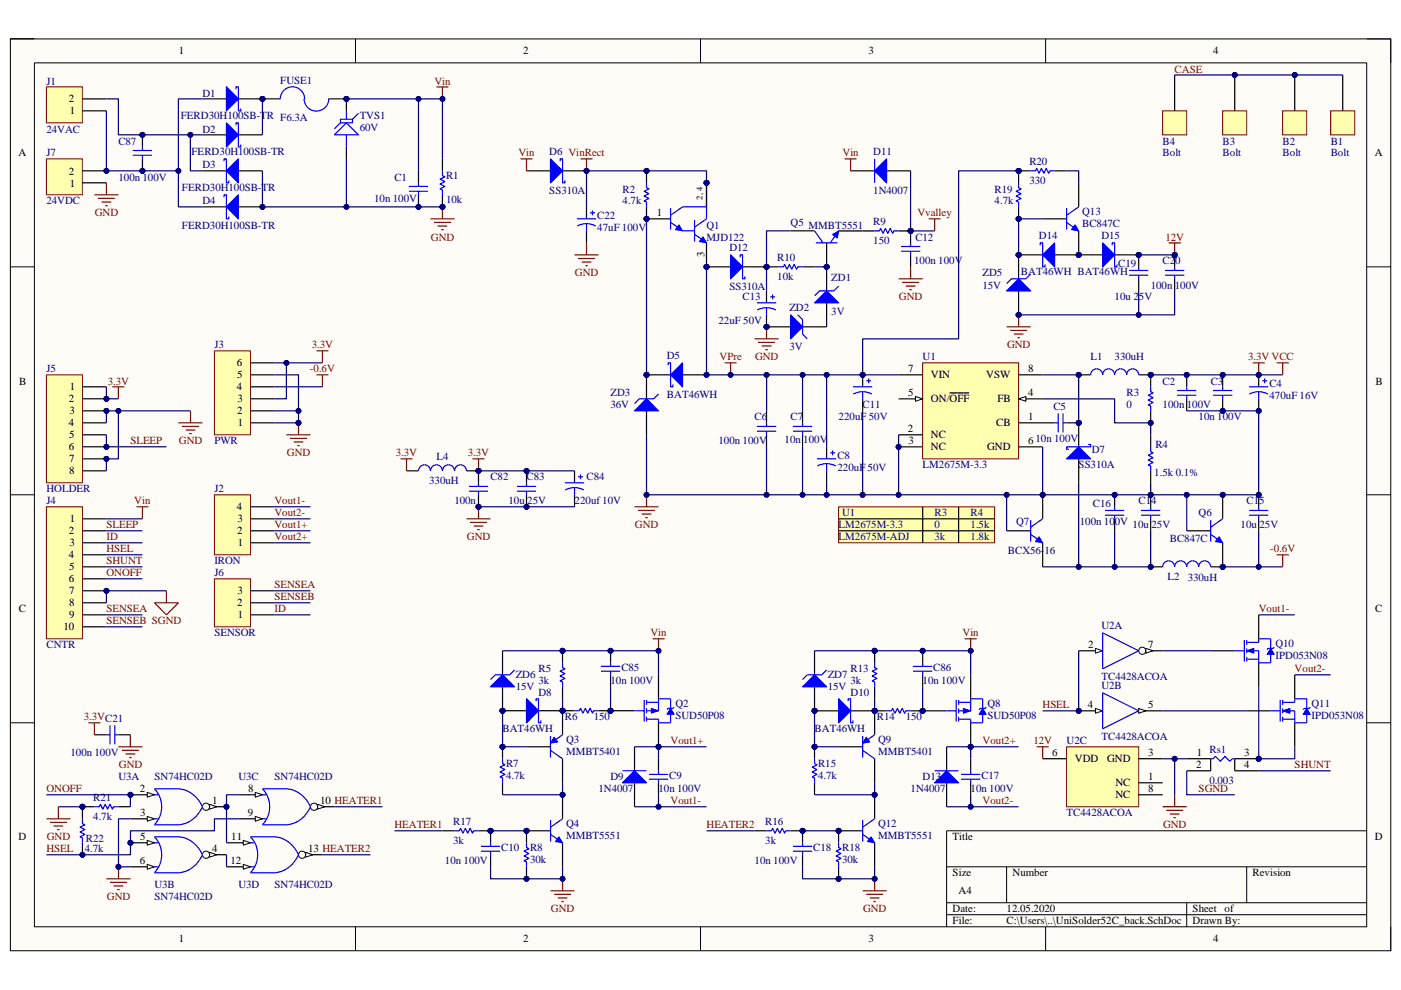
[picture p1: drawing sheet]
<svg xmlns="http://www.w3.org/2000/svg" width="297mm" height="210mm" viewBox="0 0 297 210" stroke-linecap="round" stroke-linejoin="round" font-family="sans-serif">
<defs><g id="words">
<g font-size="2.3">
<text x="37.9" y="11.6">1</text>
<text x="110.9" y="11.6">2</text>
<text x="184.1" y="11.6">3</text>
<text x="257.2" y="11.6">4</text>
<text x="14.6" y="21.7">2</text>
<text x="14.8" y="24.3">1</text>
<text x="3.9" y="33.2">A</text>
<text x="291.5" y="33.2">A</text>
<text x="14.6" y="37">2</text>
<text x="14.8" y="39.6">1</text>
<text x="139.3" y="45.9">1</text>
<text x="149.3" y="54.5" transform="rotate(-90 149.3 54.5)">3</text>
<text x="50.2" y="77.7">6</text>
<text x="4" y="81.6">B</text>
<text x="14.8" y="82.8">1</text>
<text x="50.2" y="82.8">4</text>
<text x="50.3" y="80.3">5</text>
<text x="192.5" y="79">7</text>
<text x="197.4" y="80.3">VIN</text>
<text x="209.1" y="80.3">VSW</text>
<text x="218" y="79">8</text>
<text x="291.6" y="81.6">B</text>
<text x="14.6" y="85.4">2</text>
<text x="14.7" y="87.9">3</text>
<text x="50.3" y="87.9">2</text>
<text x="50.4" y="85.4">3</text>
<text x="192.6" y="84.1">5</text>
<text x="197.4" y="85.4">ON/OFF</text>
<text x="211.5" y="85.4">FB</text>
<text x="218" y="84.1">4</text>
<text x="218" y="89.2">1</text>
<text x="14.6" y="90.4">4</text>
<text x="14.6" y="95.5">6</text>
<text x="14.7" y="93">5</text>
<text x="50.4" y="90.4">1</text>
<text x="192.5" y="91.7">2</text>
<text x="192.6" y="94.3">3</text>
<text x="197.4" y="95.5">NC</text>
<text x="197.4" y="93">NC</text>
<text x="209.3" y="95.5">GND</text>
<text x="211.2" y="90.4">CB</text>
<text x="218" y="94.3">610n 100V</text>
<text x="14.6" y="98.1">7</text>
<text x="14.7" y="100.6">8</text>
<text x="14.6" y="113.3">2</text>
<text x="14.8" y="110.8">1</text>
<text x="50.2" y="108.3">4</text>
<text x="50.3" y="113.3">2</text>
<text x="50.4" y="110.8">3</text>
<text x="14.6" y="118.4">4</text>
<text x="14.7" y="115.9">3</text>
<text x="50.4" y="115.9">1</text>
<text x="14.6" y="123.5">6</text>
<text x="14.7" y="121">5</text>
<text x="4" y="129.9">C</text>
<text x="14.6" y="126.1">7</text>
<text x="14.6" y="131.2">9</text>
<text x="14.7" y="128.6">8</text>
<text x="50.3" y="128.6">2</text>
<text x="50.4" y="126.1">3</text>
<text x="50.4" y="131.2">1</text>
<text x="291.6" y="129.9">C</text>
<text x="13.5" y="133.7">10</text>
<text x="230.7" y="137.5">2</text>
<text x="243.4" y="137.5">7</text>
<text x="230.7" y="150.3">4</text>
<text x="243.4" y="150.3">5</text>
<text x="223.1" y="160.4">6</text>
<text x="227.9" y="161.7">VDD</text>
<text x="234.7" y="161.7">GND</text>
<text x="243.4" y="160.4">3</text>
<text x="253.8" y="160.4">1</text>
<text x="263.8" y="160.4">3</text>
<text x="236.5" y="166.8">NC</text>
<text x="243.4" y="165.5">1</text>
<text x="253.6" y="163">2</text>
<text x="263.8" y="163">4</text>
<text x="29.7" y="168.1">2</text>
<text x="29.7" y="173.2">3</text>
<text x="45" y="170.6">1</text>
<text x="52.6" y="173.2">9</text>
<text x="52.6" y="168.1">8</text>
<text x="67.9" y="170.6">10 HEATER1</text>
<text x="236.5" y="169.3">NC</text>
<text x="243.4" y="168.1">8</text>
<text x="4" y="178.2">D</text>
<text x="29.7" y="178.2">5</text>
<text x="49" y="178.2">11</text>
<text x="202" y="178.2">Title</text>
<text x="291.5" y="178.2">D</text>
<text x="29.6" y="183.3">6</text>
<text x="45" y="180.8">4</text>
<text x="48.8" y="183.3">12</text>
<text x="65.3" y="180.8">13 HEATER2</text>
<text x="202" y="185.9">Size</text>
<text x="214.7" y="185.9">Number</text>
<text x="265.6" y="185.9">Revision</text>
<text x="203.2" y="189.7">A4</text>
<text x="202" y="193.5">Date:</text>
<text x="202" y="196.1">File:</text>
<text x="213.4" y="193.5">12.05.2020</text>
<text x="213.4" y="196.1">C:\Users\..\UniSolder52C_back.SchDoc</text>
<text x="252.9" y="196.1">Drawn By:</text>
<text x="252.9" y="193.5">Sheet</text>
<text x="259.6" y="193.5">of</text>
<text x="37.9" y="199.9">1</text>
<text x="110.9" y="199.9">2</text>
<text x="184.1" y="199.9">3</text>
<text x="257.2" y="199.9">4</text>
</g>
<g font-size="2.3" fill="#000080">
<text x="9.8" y="17.9">J1</text>
<text x="59.4" y="17.9">FUSE1</text>
<text x="42.9" y="20.5">D1</text>
<text x="9.8" y="28.1">24VAC</text>
<text x="38.3" y="25.3">FERD30H100SB-TR F6.3A</text>
<text x="42.9" y="28.1">D2</text>
<text x="76.3" y="25.3">TVS1</text>
<text x="76.3" y="27.9">60V</text>
<text x="9.8" y="33.2">J7</text>
<text x="25.1" y="30.6">C87</text>
<text x="40.6" y="32.9">FERD30H100SB-TR</text>
<text x="42.9" y="35.7">D3</text>
<text x="116.5" y="32.9">D6 VinRect</text>
<text x="185.2" y="32.9">D11</text>
<text x="218.2" y="35">R20</text>
<text x="246.5" y="30.6">B4</text>
<text x="246.5" y="33.2">Bolt</text>
<text x="259.2" y="30.6">B3</text>
<text x="259.2" y="33.2">Bolt</text>
<text x="271.9" y="30.6">B2</text>
<text x="271.9" y="33.2">Bolt</text>
<text x="282.1" y="30.6">B1</text>
<text x="282.1" y="33.2">Bolt</text>
<text x="25.1" y="38.3">100n 100V</text>
<text x="38.6" y="40.6">FERD30H100SB-TR</text>
<text x="83.6" y="38.3">C1</text>
<text x="94.6" y="38">R1</text>
<text x="116.5" y="41.1">SS310A</text>
<text x="132" y="40.8">R2</text>
<text x="185.2" y="41.1">1N4007</text>
<text x="210.9" y="40.8">R19</text>
<text x="218.2" y="39.1">330</text>
<text x="9.8" y="43.4">24VDC</text>
<text x="42.9" y="43.4">D4</text>
<text x="79.3" y="42.9">10n 100V</text>
<text x="94.6" y="43.1">10k</text>
<text x="126.6" y="46.4">C22</text>
<text x="132" y="43.4">4.7k</text>
<text x="167.6" y="48">Q5 MMBT5551</text>
<text x="185.2" y="47.7">R9</text>
<text x="210.9" y="43.4">4.7k</text>
<text x="229.4" y="45.7">Q13</text>
<text x="38.6" y="48.5">FERD30H100SB-TR</text>
<text x="126.6" y="49">47uF 100V</text>
<text x="149.8" y="48.5">Q1</text>
<text x="149.8" y="51">MJD122</text>
<text x="154.6" y="53.3">D12</text>
<text x="185.2" y="51.8">150</text>
<text x="194.1" y="51">C12</text>
<text x="220.3" y="50.8">D14</text>
<text x="229.4" y="48.2">BC847C</text>
<text x="233.5" y="50.8">D15</text>
<text x="164.8" y="59.4">10k</text>
<text x="164.8" y="55.3">R10</text>
<text x="176.3" y="59.7">ZD1</text>
<text x="193.8" y="56.1">100n 100V</text>
<text x="208.3" y="58.6">ZD5</text>
<text x="216.5" y="58.4">BAT46WH BAT46WH</text>
<text x="237.1" y="56.6">C19</text>
<text x="246.5" y="56.1">C20</text>
<text x="154.6" y="61.4">SS310A</text>
<text x="157.4" y="63.7">C13</text>
<text x="208.3" y="61.2">15V</text>
<text x="236.3" y="63.7">10u 25V</text>
<text x="244" y="61.2">100n 100V</text>
<text x="152.3" y="68.8">22uF 50V</text>
<text x="167.4" y="66">ZD2</text>
<text x="176.3" y="66.8">3V</text>
<text x="45.5" y="73.9">J3</text>
<text x="141.4" y="76.2">D5</text>
<text x="167.4" y="74.2">3V</text>
<text x="195.6" y="76.5">U1</text>
<text x="231.2" y="76.5">L1</text>
<text x="236.3" y="76.5">330uH</text>
<text x="9.8" y="79">J5</text>
<text x="246.5" y="81.6">C2</text>
<text x="256.7" y="81.6">C3</text>
<text x="269.2" y="82.1">C4</text>
<text x="129.4" y="84.1">ZD3</text>
<text x="129.4" y="86.6">36V</text>
<text x="141.4" y="84.3">BAT46WH</text>
<text x="160" y="89.2">C6</text>
<text x="167.6" y="89.2">C7</text>
<text x="177.8" y="89.2">220uF 50V</text>
<text x="182.9" y="86.6">C11</text>
<text x="223.3" y="86.9">C5</text>
<text x="238.9" y="86.6">0</text>
<text x="238.9" y="84.1">R3</text>
<text x="246.5" y="86.6">100n 100V</text>
<text x="254.1" y="89.2">10n 100V</text>
<text x="269.2" y="84.6">470uF 16V</text>
<text x="45.5" y="94.3">PWR</text>
<text x="152.3" y="94.3">100n 100V</text>
<text x="166.3" y="94">10n 100V</text>
<text x="245" y="95">R4</text>
<text x="92.5" y="97.6">L4</text>
<text x="104" y="101.9">C82</text>
<text x="111.6" y="101.9">C83</text>
<text x="124.4" y="101.9">C84</text>
<text x="177.5" y="97.3">C8</text>
<text x="177.5" y="99.9">220uF 50V</text>
<text x="195.6" y="99.4">LM2675M-3.3</text>
<text x="228.7" y="99.4">SS310A</text>
<text x="231.5" y="96.1">D7</text>
<text x="244.7" y="100.9">1.5k 0.1%</text>
<text x="9.8" y="104.5">HOLDER</text>
<text x="9.8" y="107">J4</text>
<text x="45.5" y="104.5">J2</text>
<text x="91" y="102.7">330uH</text>
<text x="96.3" y="107">100n</text>
<text x="107.8" y="107">10u 25V</text>
<text x="121.8" y="107">220uf 10V</text>
<text x="231.7" y="107.5">C16</text>
<text x="241.4" y="107">C14</text>
<text x="264.3" y="107">C15</text>
<text x="177.8" y="112.1">LM2675M-3.3</text>
<text x="178.6" y="109.5">U1</text>
<text x="198.1" y="112.1">0</text>
<text x="198.1" y="109.5">R3</text>
<text x="205.8" y="112.1">1.5k</text>
<text x="205.8" y="109.5">R4</text>
<text x="215.5" y="111.3">Q7</text>
<text x="228.9" y="111.3">100n 100V</text>
<text x="240.1" y="112.1">10u 25V</text>
<text x="254.1" y="109.5">Q6</text>
<text x="263" y="112.1">10u 25V</text>
<text x="45.5" y="119.7">IRON</text>
<text x="177.8" y="114.6">LM2675M-ADJ</text>
<text x="198.1" y="114.6">3k</text>
<text x="205.8" y="114.6">1.8k</text>
<text x="213.7" y="117.4">BCX56-16</text>
<text x="248" y="114.9">BC847C</text>
<text x="45.5" y="122.3">J6</text>
<text x="247.5" y="123">L2</text>
<text x="251.8" y="123.3">330uH</text>
<text x="9.8" y="137.5">CNTR</text>
<text x="45.5" y="135">SENSOR</text>
<text x="233.5" y="133.5">U2A</text>
<text x="270.4" y="137.3">Q10</text>
<text x="109.3" y="143.9">ZD6</text>
<text x="114.2" y="142.6">R5</text>
<text x="131.7" y="142.4">C85</text>
<text x="175.5" y="143.9">ZD7</text>
<text x="180.3" y="142.6">R13</text>
<text x="197.9" y="142.4">C86</text>
<text x="270.4" y="139.8">IPD053N08</text>
<text x="109.3" y="146.4">15V</text>
<text x="114.2" y="145.2">3k</text>
<text x="114.2" y="147.7">D8</text>
<text x="129.4" y="145.2">10n 100V</text>
<text x="175.5" y="146.4">15V</text>
<text x="180.3" y="145.2">3k</text>
<text x="180.3" y="147.7">D10</text>
<text x="195.6" y="145.2">10n 100V</text>
<text x="233.5" y="144.1">TC4428ACOA</text>
<text x="233.5" y="146.2">U2B</text>
<text x="106.5" y="155.3">BAT46WH</text>
<text x="119.8" y="152.8">R6</text>
<text x="125.9" y="152.8">150</text>
<text x="143.2" y="150">Q2</text>
<text x="143.2" y="152.5">SUD50P08</text>
<text x="172.7" y="155.3">BAT46WH</text>
<text x="185.9" y="152.8">R14</text>
<text x="192" y="152.8">150</text>
<text x="209.3" y="150">Q8</text>
<text x="209.3" y="152.5">SUD50P08</text>
<text x="278.1" y="150">Q11</text>
<text x="278.1" y="152.5">IPD053N08</text>
<text x="14.9" y="160.4">100n 100V</text>
<text x="120" y="157.6">Q3</text>
<text x="120" y="160.2">MMBT5401</text>
<text x="186.2" y="157.6">Q9</text>
<text x="186.2" y="160.2">MMBT5401</text>
<text x="226.1" y="157.9">U2C</text>
<text x="233.5" y="156.9">TC4428ACOA</text>
<text x="256.4" y="159.7">Rs1</text>
<text x="25.1" y="165.5">U3A</text>
<text x="32.7" y="165.5">SN74HC02D</text>
<text x="50.5" y="165.5">U3C</text>
<text x="58.2" y="165.5">SN74HC02D</text>
<text x="107.3" y="165.3">4.7k</text>
<text x="107.3" y="162.7">R7</text>
<text x="129.4" y="165.5">D9</text>
<text x="141.9" y="165.3">C9</text>
<text x="173.5" y="165.3">4.7k</text>
<text x="173.5" y="162.7">R15</text>
<text x="195.6" y="165.5">D13</text>
<text x="208.1" y="165.3">C17</text>
<text x="256.4" y="166.3">0.003</text>
<text x="19.8" y="173.9">4.7k</text>
<text x="19.8" y="169.8">R21</text>
<text x="126.9" y="168.1">1N4007</text>
<text x="139.6" y="168.1">10n 100V</text>
<text x="193.1" y="168.1">1N4007</text>
<text x="205.8" y="168.1">10n 100V</text>
<text x="226.1" y="173.2">TC4428ACOA</text>
<text x="18.2" y="178.5">R22</text>
<text x="96.1" y="179">3k</text>
<text x="96.1" y="174.9">R17</text>
<text x="120" y="175.5">Q4</text>
<text x="120" y="178">MMBT5551</text>
<text x="162.3" y="179">3k</text>
<text x="162.3" y="174.9">R16</text>
<text x="186.2" y="175.5">Q12</text>
<text x="186.2" y="178">MMBT5551</text>
<text x="18" y="180.8">4.7k</text>
<text x="94.3" y="183.3">10n 100V</text>
<text x="106.3" y="180.5">C10</text>
<text x="112.4" y="183.1">30k</text>
<text x="112.4" y="180.5">R8</text>
<text x="160" y="183.3">10n 100V</text>
<text x="172.4" y="180.5">C18</text>
<text x="178.6" y="183.1">30k</text>
<text x="178.6" y="180.5">R18</text>
<text x="32.7" y="188.4">U3B</text>
<text x="32.7" y="191">SN74HC02D</text>
<text x="50.5" y="188.4">U3D</text>
<text x="58.2" y="188.4">SN74HC02D</text>
</g>
<g font-size="2.3" fill="#800000">
<text x="92.1" y="17.9">Vin</text>
<text x="249" y="15.4">CASE</text>
<text x="109.9" y="33.2">Vin</text>
<text x="178.6" y="33.2">Vin</text>
<text x="20.1" y="45.9">GND</text>
<text x="194.5" y="45.9">Vvalley</text>
<text x="91.4" y="51">GND</text>
<text x="247.1" y="51">12V</text>
<text x="121.9" y="58.6">GND</text>
<text x="190.6" y="63.7">GND</text>
<text x="66.1" y="73.9">3.3V</text>
<text x="152.6" y="76.5">VPre</text>
<text x="160.1" y="76.5">GND</text>
<text x="213.5" y="73.9">GND</text>
<text x="264.6" y="76.5">3.3V VCC</text>
<text x="22.9" y="81.6">3.3V</text>
<text x="65.7" y="79">-0.6V</text>
<text x="27.6" y="94.3">SLEEP</text>
<text x="37.9" y="94.3">GND</text>
<text x="60.8" y="96.8">GND</text>
<text x="83.9" y="96.8">3.3V</text>
<text x="99.2" y="96.8">3.3V</text>
<text x="28.5" y="107">Vin</text>
<text x="58.2" y="107">Vout1-</text>
<text x="22.6" y="112.1">SLEEP</text>
<text x="58.2" y="109.5">Vout2-</text>
<text x="58.2" y="112.1">Vout1+</text>
<text x="134.6" y="112.1">GND</text>
<text x="22.6" y="114.6">ID</text>
<text x="22.6" y="117.2">HSEL</text>
<text x="22.6" y="119.7">SHUNT</text>
<text x="58.2" y="114.6">Vout2+</text>
<text x="99" y="114.6">GND</text>
<text x="269.3" y="117.2">-0.6V</text>
<text x="22.6" y="122.3">ONOFF</text>
<text x="58.2" y="124.8">SENSEA</text>
<text x="22.6" y="129.9">SENSEA</text>
<text x="58.2" y="127.4">SENSEB</text>
<text x="58.2" y="129.9">ID</text>
<text x="266.9" y="129.9">Vout1-</text>
<text x="22.6" y="132.4">SENSEB SGND</text>
<text x="137.9" y="135">Vin</text>
<text x="204.1" y="135">Vin</text>
<text x="274.5" y="142.6">Vout2-</text>
<text x="17.8" y="152.8">3.3VC21</text>
<text x="221" y="150.3">HSEL</text>
<text x="142.2" y="157.9">Vout1+</text>
<text x="208.3" y="157.9">Vout2+</text>
<text x="219.1" y="157.9">12V</text>
<text x="25.2" y="163">GND</text>
<text x="274.5" y="163">SHUNT</text>
<text x="9.8" y="168.1">ONOFF</text>
<text x="142.2" y="170.6">Vout1-</text>
<text x="208.3" y="170.6">Vout2-</text>
<text x="254.1" y="168.1">SGND</text>
<text x="9.9" y="178.2">GND</text>
<text x="83.6" y="175.7">HEATER1</text>
<text x="149.8" y="175.7">HEATER2</text>
<text x="246.6" y="175.7">GND</text>
<text x="9.8" y="180.8">HSEL</text>
<text x="22.7" y="191">GND</text>
<text x="116.8" y="193.5">GND</text>
<text x="183" y="193.5">GND</text>
</g>
<text font-size="1.8" x="148.9" y="42.4" transform="rotate(-90 148.9 42.4)">2, 4</text>
</g></defs>
<path d="M2.2 8.3h292.7v193.4h-292.7z" fill="#fffcf8"/>
<path d="M2.2 8.3h292.7v193.4h-292.7z" fill="none" stroke="#000" stroke-width=".21"/>
<path d="M7.3 13.3h282.5v183.3h-282.5z" fill="#fffcf8"/>
<g fill="none" stroke="#000" stroke-width=".21">
<path d="M2.2 8.2h5.1M7.3 13.3h282.5v183.3h-282.5zM75.4 8.3v5M148.5 8.3v5M221.7 8.3v5M289.8 8.3h5.1v5M2.2 56.6h5.1M289.8 56.6h5.1M2.2 104.9h5.1M289.8 104.9h5.1M2.2 153.3h5.1M289.8 153.3h5.1"/>
<path d="M289.8 176.2h-89.1v20.4M75.4 196.6v5.1M148.5 196.6v5.1M200.7 183.9h89.1M200.7 191.5h89.1M200.7 194h89.1M213.4 183.9v7.6M221.7 196.6v5.1M251.6 191.5v5.1M264.3 183.9v7.6M294.9 196.6v5.1"/>
</g>
<path d="M9.8 18.4h7.7v7.7h-7.7z" fill="#ffffb0"/>
<path d="M9.8 18.4h7.7v7.7h-7.7z" fill="none" stroke="#800000" stroke-width=".21"/>
<path d="M17.5 23.5h5.1M17.5 21h5.1" fill="none" stroke="#000" stroke-width=".26"/>
<path d="M45.5 104.9h7.6v12.8h-7.6z" fill="#ffffb0"/>
<path d="M45.5 104.9h7.6v12.8h-7.6z" fill="none" stroke="#800000" stroke-width=".21"/>
<path d="M53.1 115.1h5.1M53.1 112.6h5.1M53.1 110h5.1M53.1 107.5h5.1" fill="none" stroke="#000" stroke-width=".25"/>
<path d="M91.3 46.4h5.1M92 47.2h3.6M92.8 47.9h2M93.6 48.7h.5M93.8 43.9v2.5" fill="none" stroke="#800000" stroke-width=".25"/>
<circle cx="93.8" cy="43.9" r=".51" fill="#000080"/>
<circle cx="93.8" cy="43.9" r=".51" fill="none" stroke="#000080" stroke-width=".21"/>
<path d="M92.5 18.4h2.6M93.8 18.4v2.6" fill="none" stroke="#800000" stroke-width=".25"/>
<circle cx="93.8" cy="21" r=".51" fill="#000080"/>
<circle cx="93.8" cy="21" r=".51" fill="none" stroke="#000080" stroke-width=".21"/>
<path d="M28.9 107.5h2.6M30.2 107.5v2.5" fill="none" stroke="#800000" stroke-width=".25"/>
<circle cx="88.7" cy="43.9" r=".51" fill="#000080"/>
<circle cx="88.7" cy="43.9" r=".51" fill="none" stroke="#000080" stroke-width=".21"/>
<path d="M88.7 41.3v2.6" fill="none" stroke="#000" stroke-width=".25"/>
<circle cx="88.7" cy="43.9" r=".51" fill="#000080"/>
<circle cx="88.7" cy="43.9" r=".51" fill="none" stroke="#000080" stroke-width=".21"/>
<path d="M88.7 36.2v2.6" fill="none" stroke="#000" stroke-width=".25"/>
<path d="M86.7 39.5h4.1M88.7 38.8v.7M86.7 40.6h4.1M88.7 40.6v.7" fill="none" stroke="#00f" stroke-width=".25"/>
<circle cx="93.8" cy="43.9" r=".51" fill="#000080"/>
<circle cx="93.8" cy="43.9" r=".51" fill="none" stroke="#000080" stroke-width=".21"/>
<path d="M93.8 33.7v2.5M93.8 41.3v2.6" fill="none" stroke="#000" stroke-width=".25"/>
<circle cx="93.8" cy="43.9" r=".51" fill="#000080"/>
<circle cx="93.8" cy="43.9" r=".51" fill="none" stroke="#000080" stroke-width=".21"/>
<path d="M93.8 36.2v1.1l.5 .2-1 .5 1 .5-1 .5 1 .5-1 .5 .5 .3v1" fill="none" stroke="#00f" stroke-width=".25"/>
<circle cx="104" cy="176.2" r=".51" fill="#000080"/>
<circle cx="104" cy="176.2" r=".51" fill="none" stroke="#000080" stroke-width=".21"/>
<path d="M104 176.2v2.6" fill="none" stroke="#000" stroke-width=".25"/>
<circle cx="104" cy="176.2" r=".51" fill="#000080"/>
<circle cx="104" cy="176.2" r=".51" fill="none" stroke="#000080" stroke-width=".21"/>
<path d="M104 181.3v2.6" fill="none" stroke="#000" stroke-width=".25"/>
<path d="M102 179.5h4M104 178.8v.7M102 180.5h4M104 180.5v.8" fill="none" stroke="#00f" stroke-width=".25"/>
<circle cx="190.5" cy="94.8" r=".51" fill="#000080"/>
<circle cx="190.5" cy="94.8" r=".51" fill="none" stroke="#000080" stroke-width=".21"/>
<path d="M195.6 77h20.4v20.3h-20.4z" fill="#ffffb0"/>
<path d="M195.6 77h20.4v20.3h-20.4z" fill="none" stroke="#800000" stroke-width=".21"/>
<path d="M216 84.6h5.1" fill="none" stroke="#000" stroke-width=".25"/>
<path d="M216 84.6l1.5-.5v1z" fill="#f8fcff"/>
<path d="M216 84.6l1.5-.5v1z" fill="none" stroke="#000" stroke-width=".21"/>
<path d="M190.5 79.5h5.1M190.5 94.8h5.1M216 89.7h5.1" fill="none" stroke="#000" stroke-width=".25"/>
<circle cx="190.5" cy="94.8" r=".51" fill="#000080"/>
<circle cx="190.5" cy="94.8" r=".51" fill="none" stroke="#000080" stroke-width=".21"/>
<path d="M216 79.5h5.1M190.5 84.6h5.1M216 94.8h5.1" fill="none" stroke="#000" stroke-width=".25"/>
<path d="M194.1 84.1l1.5 .5-1.5 .5z" fill="#f8fcff"/>
<path d="M194.1 84.1l1.5 .5-1.5 .5z" fill="none" stroke="#000" stroke-width=".21"/>
<path d="M190.5 92.2h5.1M201.4 83.3h4.1" fill="none" stroke="#000" stroke-width=".25"/>
<circle cx="228.7" cy="89.7" r=".51" fill="#000080"/>
<circle cx="228.7" cy="89.7" r=".51" fill="none" stroke="#000080" stroke-width=".21"/>
<path d="M228.7 89.7v5.1M228.7 97.3v5.1" fill="none" stroke="#000" stroke-width=".25"/>
<circle cx="228.7" cy="89.7" r=".51" fill="#000080"/>
<circle cx="228.7" cy="89.7" r=".51" fill="none" stroke="#000080" stroke-width=".21"/>
<path d="M226.1 97.3l2.6-2.5 2.5 2.5z" fill="#00f"/>
<path d="M226.1 97.3l2.6-2.5 2.5 2.5zM230.7 94.3h.5v.5h-5.1v.5h.5" fill="none" stroke="#00f" stroke-width=".25"/>
<circle cx="228.7" cy="79.5" r=".51" fill="#000080"/>
<circle cx="228.7" cy="79.5" r=".51" fill="none" stroke="#000080" stroke-width=".21"/>
<circle cx="244" cy="79.5" r=".51" fill="#000080"/>
<circle cx="244" cy="79.5" r=".51" fill="none" stroke="#000080" stroke-width=".21"/>
<path d="M228.7 79.5h2.5" fill="none" stroke="#000" stroke-width=".25"/>
<circle cx="228.7" cy="79.5" r=".51" fill="#000080"/>
<circle cx="228.7" cy="79.5" r=".51" fill="none" stroke="#000080" stroke-width=".21"/>
<path d="M241.4 79.5h2.6" fill="none" stroke="#000" stroke-width=".25"/>
<circle cx="244" cy="79.5" r=".51" fill="#000080"/>
<circle cx="244" cy="79.5" r=".51" fill="none" stroke="#000080" stroke-width=".21"/>
<path d="M231.2 79.5a1.27 1.27 0 0 1 1.3-1.3 1.27 1.27 0 0 1 1.3 1.3 1.27 1.27 0 0 1 1.3-1.3 1.27 1.27 0 0 1 1.2 1.3 1.28 1.28 0 0 1 1.3-1.3 1.28 1.28 0 0 1 1.3 1.3 1.27 1.27 0 0 1 1.3-1.3 1.27 1.27 0 0 1 1.2 1.3" fill="none" stroke="#00f" stroke-width=".25"/>
<circle cx="251.6" cy="79.5" r=".51" fill="#000080"/>
<circle cx="251.6" cy="79.5" r=".51" fill="none" stroke="#000080" stroke-width=".21"/>
<path d="M251.6 79.5v2.5M251.6 84.6v2.5" fill="none" stroke="#000" stroke-width=".25"/>
<circle cx="251.6" cy="79.5" r=".51" fill="#000080"/>
<circle cx="251.6" cy="79.5" r=".51" fill="none" stroke="#000080" stroke-width=".21"/>
<path d="M249.6 82.8h4M249.6 83.8h4M251.6 82v.8M251.6 83.8v.8" fill="none" stroke="#00f" stroke-width=".25"/>
<circle cx="266.9" cy="79.5" r=".51" fill="#000080"/>
<circle cx="266.9" cy="79.5" r=".51" fill="none" stroke="#000080" stroke-width=".21"/>
<circle cx="266.9" cy="87.1" r=".51" fill="#000080"/>
<circle cx="266.9" cy="87.1" r=".51" fill="none" stroke="#000080" stroke-width=".21"/>
<path d="M266.9 79.5v2.5" fill="none" stroke="#000" stroke-width=".25"/>
<circle cx="266.9" cy="79.5" r=".51" fill="#000080"/>
<circle cx="266.9" cy="79.5" r=".51" fill="none" stroke="#000080" stroke-width=".21"/>
<path d="M266.9 84.6v2.5" fill="none" stroke="#000" stroke-width=".25"/>
<circle cx="266.9" cy="87.1" r=".51" fill="#000080"/>
<circle cx="266.9" cy="87.1" r=".51" fill="none" stroke="#000080" stroke-width=".21"/>
<path d="M264.8 82h4.1M264.9 83.6a4.1 4.1 0 0 1 3.9 0M266.9 83.1v1.5M267.6 80.8h1M268.1 80.3v1" fill="none" stroke="#00f" stroke-width=".25"/>
<circle cx="259.2" cy="87.1" r=".51" fill="#000080"/>
<circle cx="259.2" cy="87.1" r=".51" fill="none" stroke="#000080" stroke-width=".21"/>
<circle cx="259.2" cy="79.5" r=".51" fill="#000080"/>
<circle cx="259.2" cy="79.5" r=".51" fill="none" stroke="#000080" stroke-width=".21"/>
<path d="M259.2 84.6v2.5" fill="none" stroke="#000" stroke-width=".25"/>
<circle cx="259.2" cy="87.1" r=".51" fill="#000080"/>
<circle cx="259.2" cy="87.1" r=".51" fill="none" stroke="#000080" stroke-width=".21"/>
<path d="M259.2 79.5v2.5" fill="none" stroke="#000" stroke-width=".25"/>
<circle cx="259.2" cy="79.5" r=".51" fill="#000080"/>
<circle cx="259.2" cy="79.5" r=".51" fill="none" stroke="#000080" stroke-width=".21"/>
<path d="M257.2 82.8h4.1M257.2 83.8h4.1M259.2 82v.8M259.2 83.8v.8" fill="none" stroke="#00f" stroke-width=".25"/>
<circle cx="228.7" cy="89.7" r=".51" fill="#000080"/>
<circle cx="228.7" cy="89.7" r=".51" fill="none" stroke="#000080" stroke-width=".21"/>
<path d="M226.1 89.7h2.6" fill="none" stroke="#000" stroke-width=".25"/>
<circle cx="228.7" cy="89.7" r=".51" fill="#000080"/>
<circle cx="228.7" cy="89.7" r=".51" fill="none" stroke="#000080" stroke-width=".21"/>
<path d="M221.1 89.7h2.5" fill="none" stroke="#000" stroke-width=".25"/>
<path d="M223.6 89.7h.8M224.4 87.7v4M225.4 89.7h.7M225.4 87.7v4" fill="none" stroke="#00f" stroke-width=".25"/>
<circle cx="244" cy="89.7" r=".51" fill="#000080"/>
<circle cx="244" cy="89.7" r=".51" fill="none" stroke="#000080" stroke-width=".21"/>
<circle cx="244" cy="79.5" r=".51" fill="#000080"/>
<circle cx="244" cy="79.5" r=".51" fill="none" stroke="#000080" stroke-width=".21"/>
<path d="M244 87.1v2.6" fill="none" stroke="#000" stroke-width=".25"/>
<circle cx="244" cy="89.7" r=".51" fill="#000080"/>
<circle cx="244" cy="89.7" r=".51" fill="none" stroke="#000080" stroke-width=".21"/>
<path d="M244 79.5v2.5" fill="none" stroke="#000" stroke-width=".25"/>
<circle cx="244" cy="79.5" r=".51" fill="#000080"/>
<circle cx="244" cy="79.5" r=".51" fill="none" stroke="#000080" stroke-width=".21"/>
<path d="M244 82v1.1l.5 .2-1 .5 1 .5-1 .6 1 .5-1 .5 .5 .2v1M244 94.8v1l.5 .3-1 .5 1 .5-1 .5 1 .5-1 .5 .5 .2v1.1" fill="none" stroke="#00f" stroke-width=".25"/>
<path d="M244 92.2v2.6M244 99.9v2.5" fill="none" stroke="#000" stroke-width=".25"/>
<path d="M265.6 77h2.5M266.9 77v2.5" fill="none" stroke="#800000" stroke-width=".25"/>
<circle cx="266.9" cy="79.5" r=".51" fill="#000080"/>
<circle cx="266.9" cy="79.5" r=".51" fill="none" stroke="#000080" stroke-width=".21"/>
<circle cx="119.3" cy="168.6" r=".51" fill="#000080"/>
<circle cx="119.3" cy="168.6" r=".51" fill="none" stroke="#000080" stroke-width=".21"/>
<circle cx="111.6" cy="176.2" r=".51" fill="#000080"/>
<circle cx="111.6" cy="176.2" r=".51" fill="none" stroke="#000080" stroke-width=".21"/>
<path d="M119.3 168.6v5.1" fill="none" stroke="#000" stroke-width=".25"/>
<circle cx="119.3" cy="168.6" r=".51" fill="#000080"/>
<circle cx="119.3" cy="168.6" r=".51" fill="none" stroke="#000080" stroke-width=".21"/>
<path d="M111.6 176.2h5.1" fill="none" stroke="#000" stroke-width=".25"/>
<circle cx="111.6" cy="176.2" r=".51" fill="#000080"/>
<circle cx="111.6" cy="176.2" r=".51" fill="none" stroke="#000080" stroke-width=".21"/>
<path d="M119.3 178.8v5.1" fill="none" stroke="#000" stroke-width=".25"/>
<path d="M116.7 177l2.6 1.8M116.7 173.9v4.6M119.3 173.7l-2.6 1.8" fill="none" stroke="#00f" stroke-width=".25"/>
<path d="M118.5 177.5l.8 1.3-1.6-.3z" fill="#00f"/>
<path d="M118.5 177.5l.8 1.3-1.6-.3z" fill="none" stroke="#00f" stroke-width=".21"/>
<circle cx="111.6" cy="186.4" r=".51" fill="#000080"/>
<circle cx="111.6" cy="186.4" r=".51" fill="none" stroke="#000080" stroke-width=".21"/>
<circle cx="111.6" cy="176.2" r=".51" fill="#000080"/>
<circle cx="111.6" cy="176.2" r=".51" fill="none" stroke="#000080" stroke-width=".21"/>
<path d="M111.6 183.9v2.5" fill="none" stroke="#000" stroke-width=".25"/>
<circle cx="111.6" cy="186.4" r=".51" fill="#000080"/>
<circle cx="111.6" cy="186.4" r=".51" fill="none" stroke="#000080" stroke-width=".21"/>
<path d="M111.6 176.2v2.6" fill="none" stroke="#000" stroke-width=".25"/>
<circle cx="111.6" cy="176.2" r=".51" fill="#000080"/>
<circle cx="111.6" cy="176.2" r=".51" fill="none" stroke="#000080" stroke-width=".21"/>
<path d="M111.6 178.8v1l.5 .2-1 .5 1 .5-1 .5 1 .6-1 .5 .5 .2v1.1" fill="none" stroke="#00f" stroke-width=".25"/>
<circle cx="137.1" cy="79.5" r=".51" fill="#000080"/>
<circle cx="137.1" cy="79.5" r=".51" fill="none" stroke="#000080" stroke-width=".21"/>
<path d="M137.1 79.5v5.1M137.1 87.1v5.1" fill="none" stroke="#000" stroke-width=".25"/>
<circle cx="137.1" cy="79.5" r=".51" fill="#000080"/>
<circle cx="137.1" cy="79.5" r=".51" fill="none" stroke="#000080" stroke-width=".21"/>
<path d="M137.1 84.6l2.5 2.5h-5.1z" fill="#00f"/>
<path d="M137.1 84.6l2.5 2.5h-5.1zM139.6 83.6l-1 1h-3.1l-1 1" fill="none" stroke="#00f" stroke-width=".25"/>
<circle cx="137.1" cy="36.2" r=".51" fill="#000080"/>
<circle cx="137.1" cy="36.2" r=".51" fill="none" stroke="#000080" stroke-width=".21"/>
<circle cx="137.1" cy="46.4" r=".51" fill="#000080"/>
<circle cx="137.1" cy="46.4" r=".51" fill="none" stroke="#000080" stroke-width=".21"/>
<path d="M137.1 36.2v2.6" fill="none" stroke="#000" stroke-width=".25"/>
<circle cx="137.1" cy="36.2" r=".51" fill="#000080"/>
<circle cx="137.1" cy="36.2" r=".51" fill="none" stroke="#000080" stroke-width=".21"/>
<path d="M137.1 43.9v2.5" fill="none" stroke="#000" stroke-width=".25"/>
<circle cx="137.1" cy="46.4" r=".51" fill="#000080"/>
<circle cx="137.1" cy="46.4" r=".51" fill="none" stroke="#000080" stroke-width=".21"/>
<g fill="none" stroke="#00f" stroke-width=".25">
<path d="M137.1 38.8v1l.5 .2-1 .6 1 .5-1 .5 1 .5-1 .5 .5 .3v1M160.5 91.5h4.1M160.5 90.4h4.1M162.5 89.7v.7M162.5 91.5v.7M168.1 91.5h4.1M168.1 90.4h4.1M170.2 89.7v.7M170.2 91.5v.7M173.2 97.3h4.1M173.3 98.8a4.1 4.1 0 0 1 3.9 0M175.3 98.3v1.6"/>
<path d="M176 96.1h1M176.5 95.5v1.1"/>
</g>
<path d="M110.4 33.7h2.5M111.6 33.7v2.5M134.5 107.5h5.1M135.3 108.3h3.6M136.1 109h2M136.8 109.8h.5M137.1 104.9v2.6" fill="none" stroke="#800000" stroke-width=".25"/>
<path d="M162.5 87.1v2.6M162.5 92.2v2.6M170.2 87.1v2.6M170.2 92.2v2.6M175.3 94.8v2.5M175.3 99.9v2.5" fill="none" stroke="#000" stroke-width=".25"/>
<circle cx="137.1" cy="104.9" r=".51" fill="#000080"/>
<circle cx="137.1" cy="104.9" r=".51" fill="none" stroke="#000080" stroke-width=".21"/>
<circle cx="55.6" cy="43.9" r=".51" fill="#000080"/>
<circle cx="55.6" cy="43.9" r=".51" fill="none" stroke="#000080" stroke-width=".21"/>
<path d="M50.5 43.9h5.1" fill="none" stroke="#000" stroke-width=".25"/>
<circle cx="55.6" cy="43.9" r=".51" fill="#000080"/>
<circle cx="55.6" cy="43.9" r=".51" fill="none" stroke="#000080" stroke-width=".21"/>
<path d="M42.9 43.9h5.1" fill="none" stroke="#000" stroke-width=".25"/>
<path d="M50.5 41.3v5.1l-2.5-2.5z" fill="#00f"/>
<path d="M47.5 41.8v-.5h.5v5.1h.5v-.5M50.5 41.3v5.1l-2.5-2.5z" fill="none" stroke="#00f" stroke-width=".25"/>
<path d="M42.9 36.2h5.1M50.5 36.2h5.1" fill="none" stroke="#000" stroke-width=".25"/>
<path d="M48 36.2l2.5-2.5v5.1z" fill="#00f"/>
<path d="M47.5 34.2v-.5h.5v5.1h.5v-.5M48 36.2l2.5-2.5v5.1z" fill="none" stroke="#00f" stroke-width=".25"/>
<path d="M42.9 28.6h5.1M50.5 28.6h5.1" fill="none" stroke="#000" stroke-width=".25"/>
<path d="M48 26.1l2.5 2.5-2.5 2.6z" fill="#00f"/>
<path d="M48 26.1l2.5 2.5-2.5 2.6zM50 26.6v-.5h.5v5.1h.6v-.6" fill="none" stroke="#00f" stroke-width=".25"/>
<circle cx="55.6" cy="21" r=".51" fill="#000080"/>
<circle cx="55.6" cy="21" r=".51" fill="none" stroke="#000080" stroke-width=".21"/>
<path d="M42.9 21h5.1M50.5 21h5.1" fill="none" stroke="#000" stroke-width=".25"/>
<circle cx="55.6" cy="21" r=".51" fill="#000080"/>
<circle cx="55.6" cy="21" r=".51" fill="none" stroke="#000080" stroke-width=".21"/>
<path d="M48 18.4l2.5 2.6-2.5 2.5z" fill="#00f"/>
<path d="M48 18.4l2.5 2.6-2.5 2.5zM50 18.9v-.5h.5v5.1h.6v-.5" fill="none" stroke="#00f" stroke-width=".25"/>
<path d="M282.1 23.5h5.1v5.1h-5.1z" fill="#ffffb0"/>
<path d="M282.1 23.5h5.1v5.1h-5.1z" fill="none" stroke="#800000" stroke-width=".21"/>
<path d="M284.7 15.9v7.6" fill="none" stroke="#000" stroke-width=".25"/>
<circle cx="274.5" cy="15.9" r=".51" fill="#000080"/>
<circle cx="274.5" cy="15.9" r=".51" fill="none" stroke="#000080" stroke-width=".21"/>
<path d="M271.9 23.5h5.1v5.1h-5.1z" fill="#ffffb0"/>
<path d="M271.9 23.5h5.1v5.1h-5.1z" fill="none" stroke="#800000" stroke-width=".21"/>
<path d="M274.5 15.9v7.6" fill="none" stroke="#000" stroke-width=".25"/>
<circle cx="274.5" cy="15.9" r=".51" fill="#000080"/>
<circle cx="274.5" cy="15.9" r=".51" fill="none" stroke="#000080" stroke-width=".21"/>
<circle cx="261.8" cy="15.9" r=".51" fill="#000080"/>
<circle cx="261.8" cy="15.9" r=".51" fill="none" stroke="#000080" stroke-width=".21"/>
<path d="M259.2 23.5h5.1v5.1h-5.1z" fill="#ffffb0"/>
<path d="M259.2 23.5h5.1v5.1h-5.1z" fill="none" stroke="#800000" stroke-width=".21"/>
<path d="M261.8 15.9v7.6" fill="none" stroke="#000" stroke-width=".25"/>
<circle cx="261.8" cy="15.9" r=".51" fill="#000080"/>
<circle cx="261.8" cy="15.9" r=".51" fill="none" stroke="#000080" stroke-width=".21"/>
<path d="M246.5 23.5h5.1v5.1h-5.1z" fill="#ffffb0"/>
<path d="M246.5 23.5h5.1v5.1h-5.1z" fill="none" stroke="#800000" stroke-width=".21"/>
<path d="M249 15.9v7.6" fill="none" stroke="#000" stroke-width=".25"/>
<path d="M23.8 82h2.6M25.1 82v2.6M37.8 89.7h5.1M38.6 90.4h3.6M39.4 91.2h2M40.1 92h.5M40.4 87.1v2.6" fill="none" stroke="#800000" stroke-width=".25"/>
<circle cx="22.6" cy="84.6" r=".51" fill="#000080"/>
<circle cx="22.6" cy="84.6" r=".51" fill="none" stroke="#000080" stroke-width=".21"/>
<circle cx="22.6" cy="87.1" r=".51" fill="#000080"/>
<circle cx="22.6" cy="87.1" r=".51" fill="none" stroke="#000080" stroke-width=".21"/>
<circle cx="22.6" cy="94.8" r=".51" fill="#000080"/>
<circle cx="22.6" cy="94.8" r=".51" fill="none" stroke="#000080" stroke-width=".21"/>
<circle cx="22.6" cy="97.3" r=".51" fill="#000080"/>
<circle cx="22.6" cy="97.3" r=".51" fill="none" stroke="#000080" stroke-width=".21"/>
<path d="M9.8 79.5h7.7v22.9h-7.7z" fill="#ffffb0"/>
<path d="M9.8 79.5h7.7v22.9h-7.7z" fill="none" stroke="#800000" stroke-width=".21"/>
<path d="M17.5 82h5.1M17.5 84.6h5.1" fill="none" stroke="#000" stroke-width=".25"/>
<circle cx="22.6" cy="84.6" r=".51" fill="#000080"/>
<circle cx="22.6" cy="84.6" r=".51" fill="none" stroke="#000080" stroke-width=".21"/>
<path d="M17.5 87.1h5.1" fill="none" stroke="#000" stroke-width=".25"/>
<circle cx="22.6" cy="87.1" r=".51" fill="#000080"/>
<circle cx="22.6" cy="87.1" r=".51" fill="none" stroke="#000080" stroke-width=".21"/>
<path d="M17.5 89.7h5.1M17.5 92.2h5.1M17.5 94.8h5.1" fill="none" stroke="#000" stroke-width=".25"/>
<circle cx="22.6" cy="94.8" r=".51" fill="#000080"/>
<circle cx="22.6" cy="94.8" r=".51" fill="none" stroke="#000080" stroke-width=".21"/>
<path d="M17.5 97.3h5.1" fill="none" stroke="#000" stroke-width=".25"/>
<circle cx="22.6" cy="97.3" r=".51" fill="#000080"/>
<circle cx="22.6" cy="97.3" r=".51" fill="none" stroke="#000080" stroke-width=".21"/>
<path d="M17.5 99.9h5.1" fill="none" stroke="#000" stroke-width=".25"/>
<circle cx="22.6" cy="125.3" r=".51" fill="#000080"/>
<circle cx="22.6" cy="125.3" r=".51" fill="none" stroke="#000080" stroke-width=".21"/>
<path d="M9.8 107.5h7.7v28h-7.7z" fill="#ffffb0"/>
<path d="M9.8 107.5h7.7v28h-7.7z" fill="none" stroke="#800000" stroke-width=".21"/>
<path d="M17.5 110h5.1M17.5 112.6h5.1M17.5 115.1h5.1M17.5 117.7h5.1M17.5 120.2h5.1M17.5 122.8h5.1M17.5 125.3h5.1" fill="none" stroke="#000" stroke-width=".25"/>
<circle cx="22.6" cy="125.3" r=".51" fill="#000080"/>
<circle cx="22.6" cy="125.3" r=".51" fill="none" stroke="#000080" stroke-width=".21"/>
<path d="M17.5 127.8h5.1M17.5 130.4h5.1M17.5 132.9h5.1" fill="none" stroke="#000" stroke-width=".25"/>
<circle cx="182.9" cy="79.5" r=".51" fill="#000080"/>
<circle cx="182.9" cy="79.5" r=".51" fill="none" stroke="#000080" stroke-width=".21"/>
<path d="M182.9 79.5v2.5" fill="none" stroke="#000" stroke-width=".25"/>
<circle cx="182.9" cy="79.5" r=".51" fill="#000080"/>
<circle cx="182.9" cy="79.5" r=".51" fill="none" stroke="#000080" stroke-width=".21"/>
<path d="M182.9 84.6v2.5" fill="none" stroke="#000" stroke-width=".25"/>
<path d="M180.8 82h4.1M180.9 83.6a4.1 4.1 0 0 1 4 0M182.9 83.1v1.5M183.7 80.8h1M184.2 80.3v1" fill="none" stroke="#00f" stroke-width=".25"/>
<circle cx="149.8" cy="38.8" r=".51" fill="#000080"/>
<circle cx="149.8" cy="38.8" r=".51" fill="none" stroke="#000080" stroke-width=".21"/>
<circle cx="137.1" cy="46.4" r=".51" fill="#000080"/>
<circle cx="137.1" cy="46.4" r=".51" fill="none" stroke="#000080" stroke-width=".21"/>
<circle cx="149.8" cy="56.6" r=".51" fill="#000080"/>
<circle cx="149.8" cy="56.6" r=".51" fill="none" stroke="#000080" stroke-width=".21"/>
<circle cx="149.8" cy="38.8" r=".51" fill="#000080"/>
<circle cx="149.8" cy="38.8" r=".51" fill="none" stroke="#000080" stroke-width=".21"/>
<path d="M149.8 38.8v5.1" fill="none" stroke="#000" stroke-width=".25"/>
<circle cx="149.8" cy="38.8" r=".51" fill="#000080"/>
<circle cx="149.8" cy="38.8" r=".51" fill="none" stroke="#000080" stroke-width=".21"/>
<path d="M137.1 46.4h5.1" fill="none" stroke="#000" stroke-width=".25"/>
<circle cx="137.1" cy="46.4" r=".51" fill="#000080"/>
<circle cx="137.1" cy="46.4" r=".51" fill="none" stroke="#000080" stroke-width=".21"/>
<path d="M149.8 51.5v5.1" fill="none" stroke="#000" stroke-width=".25"/>
<circle cx="149.8" cy="56.6" r=".51" fill="#000080"/>
<circle cx="149.8" cy="56.6" r=".51" fill="none" stroke="#000080" stroke-width=".21"/>
<path d="M142.2 47.2l1.5 1" fill="none" stroke="#00f" stroke-width=".25"/>
<path d="M144 47.7l.7 1.3-1.5-.3z" fill="#00f"/>
<path d="M144 47.7l.7 1.3-1.5-.3z" fill="none" stroke="#00f" stroke-width=".21"/>
<path d="M142.2 44.1v4.6M144.7 43.9l-2.5 1.8M144.7 49h2.6M147.3 46.7v4.5M147.3 49.7l1.5 1M149.8 43.9v2.5l-2.5 1.8" fill="none" stroke="#00f" stroke-width=".25"/>
<path d="M149 50.2l.8 1.3-1.5-.3z" fill="#00f"/>
<path d="M149 50.2l.8 1.3-1.5-.3z" fill="none" stroke="#00f" stroke-width=".21"/>
<path d="M149.8 38.8v5.1" fill="none" stroke="#000" stroke-width=".25"/>
<circle cx="149.8" cy="38.8" r=".51" fill="#000080"/>
<circle cx="149.8" cy="38.8" r=".51" fill="none" stroke="#000080" stroke-width=".21"/>
<path d="M144.7 43.9h5.1" fill="none" stroke="#00f" stroke-width=".25"/>
<circle cx="162.5" cy="69.3" r=".51" fill="#000080"/>
<circle cx="162.5" cy="69.3" r=".51" fill="none" stroke="#000080" stroke-width=".21"/>
<path d="M162.5 61.7v2.5M162.5 66.8v2.5" fill="none" stroke="#000" stroke-width=".25"/>
<circle cx="162.5" cy="69.3" r=".51" fill="#000080"/>
<circle cx="162.5" cy="69.3" r=".51" fill="none" stroke="#000080" stroke-width=".21"/>
<path d="M160.5 64.2h4.1M160.5 65.8a4.1 4.1 0 0 1 4 0M162.5 65.3v1.5M163.3 63h1M163.8 62.4v1.1" fill="none" stroke="#00f" stroke-width=".25"/>
<path d="M160 71.9h5.1M160.7 72.6h3.6M161.5 73.4h2.1M162.3 74.2h.5M162.5 69.3v2.6" fill="none" stroke="#800000" stroke-width=".25"/>
<circle cx="162.5" cy="69.3" r=".51" fill="#000080"/>
<circle cx="162.5" cy="69.3" r=".51" fill="none" stroke="#000080" stroke-width=".21"/>
<circle cx="175.3" cy="56.6" r=".51" fill="#000080"/>
<circle cx="175.3" cy="56.6" r=".51" fill="none" stroke="#000080" stroke-width=".21"/>
<path d="M175.3 56.6v5.1M175.3 64.2v5.1" fill="none" stroke="#000" stroke-width=".25"/>
<circle cx="175.3" cy="56.6" r=".51" fill="#000080"/>
<circle cx="175.3" cy="56.6" r=".51" fill="none" stroke="#000080" stroke-width=".21"/>
<path d="M172.7 64.2l2.6-2.5 2.5 2.5z" fill="#00f"/>
<path d="M172.7 64.2l2.6-2.5 2.5 2.5zM177.8 60.7l-1 1h-3.1l-1 1" fill="none" stroke="#00f" stroke-width=".25"/>
<circle cx="162.5" cy="56.6" r=".51" fill="#000080"/>
<circle cx="162.5" cy="56.6" r=".51" fill="none" stroke="#000080" stroke-width=".21"/>
<path d="M162.5 56.6h2.6M170.2 56.6h2.5" fill="none" stroke="#000" stroke-width=".25"/>
<circle cx="162.5" cy="56.6" r=".51" fill="#000080"/>
<circle cx="162.5" cy="56.6" r=".51" fill="none" stroke="#000080" stroke-width=".21"/>
<path d="M165.1 56.6h1l.2-.5 .6 1 .5-1 .5 1 .5-1 .5 1 .2-.5h1.1" fill="none" stroke="#00f" stroke-width=".25"/>
<circle cx="175.3" cy="56.6" r=".51" fill="#000080"/>
<circle cx="175.3" cy="56.6" r=".51" fill="none" stroke="#000080" stroke-width=".21"/>
<path d="M167.6 49h5.1M175.3 51.5v5.1" fill="none" stroke="#000" stroke-width=".25"/>
<circle cx="175.3" cy="56.6" r=".51" fill="#000080"/>
<circle cx="175.3" cy="56.6" r=".51" fill="none" stroke="#000080" stroke-width=".21"/>
<path d="M177.8 49h5.1" fill="none" stroke="#000" stroke-width=".25"/>
<path d="M172.7 49l1.8 2.5M173 51.5h4.5M177.8 49l-1.8 2.5" fill="none" stroke="#00f" stroke-width=".25"/>
<path d="M176.5 49.7l1.3-.7-.3 1.5z" fill="#00f"/>
<path d="M176.5 49.7l1.3-.7-.3 1.5z" fill="none" stroke="#00f" stroke-width=".21"/>
<circle cx="193.1" cy="49" r=".52" fill="#000080"/>
<circle cx="193.1" cy="49" r=".52" fill="none" stroke="#000080" stroke-width=".21"/>
<path d="M193.1 49v2.5M193.1 54.1v2.5" fill="none" stroke="#000" stroke-width=".25"/>
<circle cx="193.1" cy="49" r=".52" fill="#000080"/>
<circle cx="193.1" cy="49" r=".52" fill="none" stroke="#000080" stroke-width=".21"/>
<path d="M191 52.3h4.1M191 53.3h4.1M193.1 51.5v.8M193.1 53.3v.8" fill="none" stroke="#00f" stroke-width=".25"/>
<circle cx="193.1" cy="49" r=".52" fill="#000080"/>
<circle cx="193.1" cy="49" r=".52" fill="none" stroke="#000080" stroke-width=".21"/>
<path d="M190.5 49h2.6" fill="none" stroke="#000" stroke-width=".25"/>
<circle cx="193.1" cy="49" r=".52" fill="#000080"/>
<circle cx="193.1" cy="49" r=".52" fill="none" stroke="#000080" stroke-width=".21"/>
<path d="M182.9 49h2.5" fill="none" stroke="#000" stroke-width=".25"/>
<path d="M185.4 49h1.1l.2-.5 .5 1 .5-1 .5 1 .5-1 .5 1 .3-.5h1" fill="none" stroke="#00f" stroke-width=".25"/>
<path d="M190.5 59.1h5.1M191.3 59.9h3.6M193.1 56.6v2.5M192 60.7h2.1M192.8 61.4h.5" fill="none" stroke="#800000" stroke-width=".25"/>
<circle cx="73.4" cy="21" r=".51" fill="#000080"/>
<circle cx="73.4" cy="21" r=".51" fill="none" stroke="#000080" stroke-width=".21"/>
<path d="M73.4 21v2.5M73.4 31.2v2.5" fill="none" stroke="#000" stroke-width=".25"/>
<circle cx="73.4" cy="21" r=".51" fill="#000080"/>
<circle cx="73.4" cy="21" r=".51" fill="none" stroke="#000080" stroke-width=".21"/>
<path d="M73.4 23.5v1.8M73.4 28.6v2.6M73.4 26.1l2.6 2.5h-5.1zM74.7 25.3h-2.5v.8M76 24l-1.3 1.3v.8h-2.5l-1.3 1.2" fill="none" stroke="#00f" stroke-width=".25"/>
<circle cx="244" cy="120.2" r=".51" fill="#000080"/>
<circle cx="244" cy="120.2" r=".51" fill="none" stroke="#000080" stroke-width=".21"/>
<circle cx="259.2" cy="120.2" r=".51" fill="#000080"/>
<circle cx="259.2" cy="120.2" r=".51" fill="none" stroke="#000080" stroke-width=".21"/>
<path d="M244 120.2h2.5" fill="none" stroke="#000" stroke-width=".25"/>
<circle cx="244" cy="120.2" r=".51" fill="#000080"/>
<circle cx="244" cy="120.2" r=".51" fill="none" stroke="#000080" stroke-width=".21"/>
<path d="M256.7 120.2h2.5" fill="none" stroke="#000" stroke-width=".25"/>
<circle cx="259.2" cy="120.2" r=".51" fill="#000080"/>
<circle cx="259.2" cy="120.2" r=".51" fill="none" stroke="#000080" stroke-width=".21"/>
<path d="M246.5 120.2a1.27 1.27 0 0 1 1.3-1.2 1.27 1.27 0 0 1 1.2 1.2 1.28 1.28 0 0 1 1.3-1.2 1.28 1.28 0 0 1 1.3 1.2 1.27 1.27 0 0 1 1.3-1.2 1.27 1.27 0 0 1 1.2 1.2 1.27 1.27 0 0 1 1.3-1.2 1.27 1.27 0 0 1 1.3 1.2" fill="none" stroke="#00f" stroke-width=".25"/>
<circle cx="244" cy="105" r=".51" fill="#000080"/>
<circle cx="244" cy="105" r=".51" fill="none" stroke="#000080" stroke-width=".21"/>
<path d="M244 104.9v2.6M244 110v2.6" fill="none" stroke="#000" stroke-width=".25"/>
<circle cx="244" cy="105" r=".51" fill="#000080"/>
<circle cx="244" cy="105" r=".51" fill="none" stroke="#000080" stroke-width=".21"/>
<path d="M241.9 108.3h4.1M241.9 109.3h4.1M244 107.5v.8M244 109.3v.7" fill="none" stroke="#00f" stroke-width=".25"/>
<circle cx="259.2" cy="105" r=".52" fill="#000080"/>
<circle cx="259.2" cy="105" r=".52" fill="none" stroke="#000080" stroke-width=".21"/>
<circle cx="259.2" cy="120.2" r=".51" fill="#000080"/>
<circle cx="259.2" cy="120.2" r=".51" fill="none" stroke="#000080" stroke-width=".21"/>
<path d="M259.2 104.9v5.1" fill="none" stroke="#000" stroke-width=".25"/>
<circle cx="259.2" cy="105" r=".52" fill="#000080"/>
<circle cx="259.2" cy="105" r=".52" fill="none" stroke="#000080" stroke-width=".21"/>
<path d="M251.6 112.6h5.1M259.2 115.1v5.1" fill="none" stroke="#000" stroke-width=".25"/>
<circle cx="259.2" cy="120.2" r=".51" fill="#000080"/>
<circle cx="259.2" cy="120.2" r=".51" fill="none" stroke="#000080" stroke-width=".21"/>
<path d="M256.7 113.3l2.5 1.8M256.7 110.3v4.6M259.2 110l-2.5 1.8" fill="none" stroke="#00f" stroke-width=".25"/>
<path d="M258.5 113.9l.7 1.2-1.5-.2z" fill="#00f"/>
<path d="M258.5 113.9l.7 1.2-1.5-.2z" fill="none" stroke="#00f" stroke-width=".21"/>
<circle cx="266.9" cy="105" r=".51" fill="#000080"/>
<circle cx="266.9" cy="105" r=".51" fill="none" stroke="#000080" stroke-width=".21"/>
<path d="M266.9 104.9v2.6M266.9 110v2.6" fill="none" stroke="#000" stroke-width=".25"/>
<circle cx="266.9" cy="105" r=".51" fill="#000080"/>
<circle cx="266.9" cy="105" r=".51" fill="none" stroke="#000080" stroke-width=".21"/>
<path d="M264.8 108.3h4.1M264.8 109.3h4.1M266.9 107.5v.8M266.9 109.3v.7" fill="none" stroke="#00f" stroke-width=".25"/>
<path d="M270.7 117.7h2.5M271.9 117.7v2.5" fill="none" stroke="#800000" stroke-width=".25"/>
<circle cx="221.1" cy="105" r=".51" fill="#000080"/>
<circle cx="221.1" cy="105" r=".51" fill="none" stroke="#000080" stroke-width=".21"/>
<path d="M221.1 104.9v5.1" fill="none" stroke="#000" stroke-width=".25"/>
<circle cx="221.1" cy="105" r=".51" fill="#000080"/>
<circle cx="221.1" cy="105" r=".51" fill="none" stroke="#000080" stroke-width=".21"/>
<path d="M213.4 112.6h5.1M221.1 115.1v5.1" fill="none" stroke="#000" stroke-width=".25"/>
<path d="M218.5 113.3l2.6 1.8M218.5 110.3v4.6M221.1 110l-2.6 1.8" fill="none" stroke="#00f" stroke-width=".25"/>
<path d="M220.3 113.9l.8 1.2-1.6-.2z" fill="#00f"/>
<path d="M220.3 113.9l.8 1.2-1.6-.2z" fill="none" stroke="#00f" stroke-width=".21"/>
<circle cx="236.3" cy="105" r=".52" fill="#000080"/>
<circle cx="236.3" cy="105" r=".52" fill="none" stroke="#000080" stroke-width=".21"/>
<path d="M236.3 104.9v2.6M236.3 110v2.6" fill="none" stroke="#000" stroke-width=".25"/>
<circle cx="236.3" cy="105" r=".52" fill="#000080"/>
<circle cx="236.3" cy="105" r=".52" fill="none" stroke="#000080" stroke-width=".21"/>
<path d="M234.3 108.3h4.1M234.3 109.3h4.1M236.3 107.5v.8M236.3 109.3v.7" fill="none" stroke="#00f" stroke-width=".25"/>
<path d="M45.5 74.4h7.6v17.8h-7.6z" fill="#ffffb0"/>
<path d="M45.5 74.4h7.6v17.8h-7.6z" fill="none" stroke="#800000" stroke-width=".21"/>
<path d="M53.1 79.5h5.1M53.1 77h5.1M53.1 89.7h5.1M53.1 87.1h5.1M53.1 84.6h5.1M53.1 82h5.1" fill="none" stroke="#000" stroke-width=".25"/>
<path d="M67.1 74.4h2.5M67.1 79.5h2.5M68.4 74.4v2.6M68.4 79.5v2.5M60.7 92.2h5.1M61.5 93h3.6M62.3 93.7h2M63 94.5h.5M63.3 89.7v2.5" fill="none" stroke="#800000" stroke-width=".25"/>
<circle cx="63.3" cy="89.7" r=".51" fill="#000080"/>
<circle cx="63.3" cy="89.7" r=".51" fill="none" stroke="#000080" stroke-width=".21"/>
<path d="M228.7 138h5.1" fill="none" stroke="#000" stroke-width=".25"/>
<path d="M232.3 137.5l1.5 .5-1.5 .5z" fill="#f8fcff"/>
<path d="M232.3 137.5l1.5 .5-1.5 .5z" fill="none" stroke="#000" stroke-width=".21"/>
<path d="M241.4 138h5.1" fill="none" stroke="#000" stroke-width=".25"/>
<circle cx="242.2" cy="138" r=".76" fill="#f8fcff"/>
<circle cx="242.2" cy="138" r=".76" fill="none" stroke="#000" stroke-width=".21"/>
<path d="M242.9 137.5l1.6 .5-1.6 .5z" fill="#f8fcff"/>
<path d="M242.9 137.5l1.6 .5-1.6 .5z" fill="none" stroke="#000" stroke-width=".21"/>
<path d="M233.8 134.2l7.6 3.8-7.6 3.9z" fill="none" stroke="#00f" stroke-width=".25"/>
<circle cx="228.7" cy="150.8" r=".51" fill="#000080"/>
<circle cx="228.7" cy="150.8" r=".51" fill="none" stroke="#000080" stroke-width=".21"/>
<path d="M228.7 150.8h5.1" fill="none" stroke="#000" stroke-width=".25"/>
<path d="M232.3 150.3l1.5 .5-1.5 .5z" fill="#f8fcff"/>
<path d="M232.3 150.3l1.5 .5-1.5 .5z" fill="none" stroke="#000" stroke-width=".21"/>
<circle cx="228.7" cy="150.8" r=".51" fill="#000080"/>
<circle cx="228.7" cy="150.8" r=".51" fill="none" stroke="#000080" stroke-width=".21"/>
<path d="M241.4 150.8h5.1" fill="none" stroke="#000" stroke-width=".25"/>
<path d="M241.4 150.3l1.5 .5-1.5 .5z" fill="#f8fcff"/>
<path d="M241.4 150.3l1.5 .5-1.5 .5z" fill="none" stroke="#000" stroke-width=".21"/>
<path d="M233.8 146.9l7.6 3.9-7.6 3.8z" fill="none" stroke="#00f" stroke-width=".25"/>
<path d="M226.1 158.4h15.3v12.7h-15.3z" fill="#ffffb0"/>
<path d="M226.1 158.4h15.3v12.7h-15.3z" fill="none" stroke="#800000" stroke-width=".21"/>
<path d="M221.1 160.9h5M241.4 166h5.1M241.4 168.6h5.1M241.4 160.9h5.1" fill="none" stroke="#000" stroke-width=".25"/>
<path d="M219.8 158.4h2.5M221.1 158.4v2.5M246.5 171.1h5.1M247.3 171.9h3.5M248 172.7h2.1M248.8 173.4h.5M249 168.6v2.5" fill="none" stroke="#800000" stroke-width=".25"/>
<circle cx="139.6" cy="158.4" r=".51" fill="#000080"/>
<circle cx="139.6" cy="158.4" r=".51" fill="none" stroke="#000080" stroke-width=".21"/>
<circle cx="129.4" cy="150.8" r=".52" fill="#000080"/>
<circle cx="129.4" cy="150.8" r=".52" fill="none" stroke="#000080" stroke-width=".21"/>
<path d="M142.2 148.2v2M142.2 151.5v1.8h-2.6" fill="none" stroke="#00f" stroke-width=".25"/>
<path d="M139.6 153.3v5.1" fill="none" stroke="#000" stroke-width=".25"/>
<circle cx="139.6" cy="158.4" r=".51" fill="#000080"/>
<circle cx="139.6" cy="158.4" r=".51" fill="none" stroke="#000080" stroke-width=".21"/>
<path d="M129.5 150.7h5" fill="none" stroke="#000" stroke-width=".25"/>
<circle cx="129.4" cy="150.8" r=".52" fill="#000080"/>
<circle cx="129.4" cy="150.8" r=".52" fill="none" stroke="#000080" stroke-width=".21"/>
<path d="M139.6 143.1v5.1" fill="none" stroke="#000" stroke-width=".25"/>
<path d="M134.5 150.7h2.1M136.6 148.5v4.6M137.1 148.5v1M137.1 150.2v1.1M137.1 152v1.1M137.1 152.5h2.5M137.1 149h2.5M139.6 148.2v2.5h-2.5" fill="none" stroke="#00f" stroke-width=".25"/>
<path d="M138.1 150.2l1.5 .5-1.5 .6z" fill="#00f"/>
<path d="M138.1 150.2l1.5 .5-1.5 .6z" fill="none" stroke="#00f" stroke-width=".21"/>
<path d="M139.6 152.5v.8M139.6 148.2h2.6" fill="none" stroke="#00f" stroke-width=".25"/>
<path d="M142.2 150.2l.7 1.3h-1.5z" fill="#00f"/>
<path d="M142.2 150.2l.7 1.3h-1.5z" fill="none" stroke="#00f" stroke-width=".21"/>
<path d="M142.9 150l-.2 .2h-1l-.3 .3" fill="none" stroke="#00f" stroke-width=".25"/>
<circle cx="106.5" cy="150.8" r=".52" fill="#000080"/>
<circle cx="106.5" cy="150.8" r=".52" fill="none" stroke="#000080" stroke-width=".21"/>
<path d="M106.5 145.7v5" fill="none" stroke="#000" stroke-width=".25"/>
<circle cx="106.5" cy="150.8" r=".52" fill="#000080"/>
<circle cx="106.5" cy="150.8" r=".52" fill="none" stroke="#000080" stroke-width=".21"/>
<path d="M106.5 138v5.1" fill="none" stroke="#000" stroke-width=".25"/>
<path d="M104 145.7l2.5-2.6 2.6 2.6z" fill="#00f"/>
<path d="M104 145.7l2.5-2.6 2.6 2.6zM109.1 142.1l-1 1h-3.1l-1 1" fill="none" stroke="#00f" stroke-width=".25"/>
<circle cx="119.3" cy="150.8" r=".51" fill="#000080"/>
<circle cx="119.3" cy="150.8" r=".51" fill="none" stroke="#000080" stroke-width=".21"/>
<path d="M111.6 158.4h5.1M119.3 150.7v5.2M119.3 160.9v5.1" fill="none" stroke="#000" stroke-width=".25"/>
<circle cx="119.3" cy="150.8" r=".51" fill="#000080"/>
<circle cx="119.3" cy="150.8" r=".51" fill="none" stroke="#000080" stroke-width=".21"/>
<path d="M116.7 156.1v4.6M116.7 159.2l2.6 1.7M119.3 155.9l-1.8 1.2" fill="none" stroke="#00f" stroke-width=".25"/>
<path d="M117.5 156.4l.8 1-1.6 .2z" fill="#00f"/>
<path d="M117.5 156.4l.8 1-1.6 .2z" fill="none" stroke="#00f" stroke-width=".21"/>
<path d="M138.3 135.5h2.6M139.6 135.5v2.5" fill="none" stroke="#800000" stroke-width=".25"/>
<circle cx="139.6" cy="138" r=".51" fill="#000080"/>
<circle cx="139.6" cy="138" r=".51" fill="none" stroke="#000080" stroke-width=".21"/>
<circle cx="119.3" cy="150.8" r=".51" fill="#000080"/>
<circle cx="119.3" cy="150.8" r=".51" fill="none" stroke="#000080" stroke-width=".21"/>
<circle cx="129.4" cy="150.8" r=".52" fill="#000080"/>
<circle cx="129.4" cy="150.8" r=".52" fill="none" stroke="#000080" stroke-width=".21"/>
<path d="M119.3 150.7h2.5" fill="none" stroke="#000" stroke-width=".25"/>
<circle cx="119.3" cy="150.8" r=".51" fill="#000080"/>
<circle cx="119.3" cy="150.8" r=".51" fill="none" stroke="#000080" stroke-width=".21"/>
<path d="M126.9 150.7h2.6" fill="none" stroke="#000" stroke-width=".25"/>
<circle cx="129.4" cy="150.8" r=".52" fill="#000080"/>
<circle cx="129.4" cy="150.8" r=".52" fill="none" stroke="#000080" stroke-width=".21"/>
<path d="M121.8 150.7h1l.3-.5 .5 1.1 .5-1.1 .5 1.1 .5-1.1 .5 1.1 .3-.6h1" fill="none" stroke="#00f" stroke-width=".25"/>
<circle cx="119.3" cy="138" r=".51" fill="#000080"/>
<circle cx="119.3" cy="138" r=".51" fill="none" stroke="#000080" stroke-width=".21"/>
<path d="M119.3 138v2.6" fill="none" stroke="#000" stroke-width=".25"/>
<circle cx="119.3" cy="138" r=".51" fill="#000080"/>
<circle cx="119.3" cy="138" r=".51" fill="none" stroke="#000080" stroke-width=".21"/>
<path d="M119.3 145.7v2.5M134.5 158.4v5.1M134.5 166v5.1M139.6 160.9v2.6M139.6 166v2.6" fill="none" stroke="#000" stroke-width=".25"/>
<path d="M119.3 140.6v1l.5 .3-1 .5 1 .5-1 .5 1 .5-1 .5 .5 .3v1M137.6 165.3h4.1M137.6 164.3h4.1M139.6 163.5v.8M139.6 165.3v.7" fill="none" stroke="#00f" stroke-width=".25"/>
<path d="M134.5 163.5l2.6 2.5h-5.1z" fill="#00f"/>
<path d="M132 163.5h5.1M134.5 163.5l2.6 2.5h-5.1z" fill="none" stroke="#00f" stroke-width=".25"/>
<circle cx="106.5" cy="158.4" r=".51" fill="#000080"/>
<circle cx="106.5" cy="158.4" r=".51" fill="none" stroke="#000080" stroke-width=".21"/>
<path d="M106.5 158.4v2.5M106.5 166v2.6" fill="none" stroke="#000" stroke-width=".25"/>
<circle cx="106.5" cy="158.4" r=".51" fill="#000080"/>
<circle cx="106.5" cy="158.4" r=".51" fill="none" stroke="#000080" stroke-width=".21"/>
<path d="M106.5 160.9v1l.6 .3-1.1 .5 1.1 .5-1.1 .5 1.1 .6-1.1 .5 .5 .2v1" fill="none" stroke="#00f" stroke-width=".25"/>
<path d="M116.7 188.9h5.1M117.5 189.7h3.5M118.3 190.5h2M119 191.2h.5M119.3 186.4v2.5" fill="none" stroke="#800000" stroke-width=".25"/>
<circle cx="119.3" cy="186.4" r=".51" fill="#000080"/>
<circle cx="119.3" cy="186.4" r=".51" fill="none" stroke="#000080" stroke-width=".21"/>
<circle cx="104" cy="176.2" r=".51" fill="#000080"/>
<circle cx="104" cy="176.2" r=".51" fill="none" stroke="#000080" stroke-width=".21"/>
<path d="M101.4 176.2h2.6" fill="none" stroke="#000" stroke-width=".25"/>
<circle cx="104" cy="176.2" r=".51" fill="#000080"/>
<circle cx="104" cy="176.2" r=".51" fill="none" stroke="#000080" stroke-width=".21"/>
<path d="M93.8 176.2h2.6" fill="none" stroke="#000" stroke-width=".25"/>
<path d="M96.4 176.2h1l.2-.5 .5 1 .6-1 .5 1 .5-1 .5 1 .2-.5h1" fill="none" stroke="#00f" stroke-width=".25"/>
<circle cx="170.2" cy="176.2" r=".51" fill="#000080"/>
<circle cx="170.2" cy="176.2" r=".51" fill="none" stroke="#000080" stroke-width=".21"/>
<path d="M170.2 176.2v2.6" fill="none" stroke="#000" stroke-width=".25"/>
<circle cx="170.2" cy="176.2" r=".51" fill="#000080"/>
<circle cx="170.2" cy="176.2" r=".51" fill="none" stroke="#000080" stroke-width=".21"/>
<path d="M170.2 181.3v2.6" fill="none" stroke="#000" stroke-width=".25"/>
<path d="M168.1 179.5h4.1M170.2 178.8v.7M168.1 180.5h4.1M170.2 180.5v.8" fill="none" stroke="#00f" stroke-width=".25"/>
<circle cx="185.4" cy="168.6" r=".51" fill="#000080"/>
<circle cx="185.4" cy="168.6" r=".51" fill="none" stroke="#000080" stroke-width=".21"/>
<circle cx="177.8" cy="176.2" r=".51" fill="#000080"/>
<circle cx="177.8" cy="176.2" r=".51" fill="none" stroke="#000080" stroke-width=".21"/>
<path d="M185.4 168.6v5.1" fill="none" stroke="#000" stroke-width=".25"/>
<circle cx="185.4" cy="168.6" r=".51" fill="#000080"/>
<circle cx="185.4" cy="168.6" r=".51" fill="none" stroke="#000080" stroke-width=".21"/>
<path d="M177.8 176.2h5.1" fill="none" stroke="#000" stroke-width=".25"/>
<circle cx="177.8" cy="176.2" r=".51" fill="#000080"/>
<circle cx="177.8" cy="176.2" r=".51" fill="none" stroke="#000080" stroke-width=".21"/>
<path d="M185.4 178.8v5.1" fill="none" stroke="#000" stroke-width=".25"/>
<path d="M182.9 177l2.5 1.8M182.9 173.9v4.6M185.4 173.7l-2.5 1.8" fill="none" stroke="#00f" stroke-width=".25"/>
<path d="M184.7 177.5l.7 1.3-1.5-.3z" fill="#00f"/>
<path d="M184.7 177.5l.7 1.3-1.5-.3z" fill="none" stroke="#00f" stroke-width=".21"/>
<circle cx="177.8" cy="186.4" r=".51" fill="#000080"/>
<circle cx="177.8" cy="186.4" r=".51" fill="none" stroke="#000080" stroke-width=".21"/>
<circle cx="177.8" cy="176.2" r=".51" fill="#000080"/>
<circle cx="177.8" cy="176.2" r=".51" fill="none" stroke="#000080" stroke-width=".21"/>
<path d="M177.8 183.9v2.5" fill="none" stroke="#000" stroke-width=".25"/>
<circle cx="177.8" cy="186.4" r=".51" fill="#000080"/>
<circle cx="177.8" cy="186.4" r=".51" fill="none" stroke="#000080" stroke-width=".21"/>
<path d="M177.8 176.2v2.6" fill="none" stroke="#000" stroke-width=".25"/>
<circle cx="177.8" cy="176.2" r=".51" fill="#000080"/>
<circle cx="177.8" cy="176.2" r=".51" fill="none" stroke="#000080" stroke-width=".21"/>
<path d="M177.8 178.8v1l.5 .2-1 .5 1 .5-1 .5 1 .6-1 .5 .5 .2v1.1" fill="none" stroke="#00f" stroke-width=".25"/>
<circle cx="205.8" cy="158.4" r=".51" fill="#000080"/>
<circle cx="205.8" cy="158.4" r=".51" fill="none" stroke="#000080" stroke-width=".21"/>
<circle cx="195.6" cy="150.8" r=".51" fill="#000080"/>
<circle cx="195.6" cy="150.8" r=".51" fill="none" stroke="#000080" stroke-width=".21"/>
<path d="M208.3 148.2v2.1M208.3 151.5v1.8h-2.5" fill="none" stroke="#00f" stroke-width=".25"/>
<path d="M205.8 153.3v5.1" fill="none" stroke="#000" stroke-width=".25"/>
<circle cx="205.8" cy="158.4" r=".51" fill="#000080"/>
<circle cx="205.8" cy="158.4" r=".51" fill="none" stroke="#000080" stroke-width=".21"/>
<path d="M195.6 150.8h5.1" fill="none" stroke="#000" stroke-width=".25"/>
<circle cx="195.6" cy="150.8" r=".51" fill="#000080"/>
<circle cx="195.6" cy="150.8" r=".51" fill="none" stroke="#000080" stroke-width=".21"/>
<path d="M205.8 143.1v5.1" fill="none" stroke="#000" stroke-width=".25"/>
<path d="M200.7 150.8h2M202.7 148.5v4.6M203.2 148.5v1M203.2 150.3v1M203.2 152v1.1M203.2 152.5h2.6M203.2 149h2.6M205.8 148.2v2.6h-2.6" fill="none" stroke="#00f" stroke-width=".25"/>
<path d="M204.3 150.3l1.5 .5-1.5 .5z" fill="#00f"/>
<path d="M204.3 150.3l1.5 .5-1.5 .5z" fill="none" stroke="#00f" stroke-width=".21"/>
<path d="M205.8 152.5v.8M205.8 148.2h2.5" fill="none" stroke="#00f" stroke-width=".25"/>
<path d="M208.3 150.3l.8 1.2h-1.5z" fill="#00f"/>
<path d="M208.3 150.3l.8 1.2h-1.5z" fill="none" stroke="#00f" stroke-width=".21"/>
<path d="M209.1 150l-.3 .3h-1l-.2 .2" fill="none" stroke="#00f" stroke-width=".25"/>
<circle cx="172.7" cy="150.8" r=".51" fill="#000080"/>
<circle cx="172.7" cy="150.8" r=".51" fill="none" stroke="#000080" stroke-width=".21"/>
<path d="M172.7 145.7v5" fill="none" stroke="#000" stroke-width=".25"/>
<circle cx="172.7" cy="150.8" r=".51" fill="#000080"/>
<circle cx="172.7" cy="150.8" r=".51" fill="none" stroke="#000080" stroke-width=".21"/>
<path d="M172.7 138v5.1" fill="none" stroke="#000" stroke-width=".25"/>
<path d="M170.2 145.7l2.5-2.6 2.6 2.6z" fill="#00f"/>
<path d="M170.2 145.7l2.5-2.6 2.6 2.6zM175.3 142.1l-1.1 1h-3l-1 1" fill="none" stroke="#00f" stroke-width=".25"/>
<circle cx="185.4" cy="150.8" r=".51" fill="#000080"/>
<circle cx="185.4" cy="150.8" r=".51" fill="none" stroke="#000080" stroke-width=".21"/>
<path d="M177.8 158.4h5.1M185.4 150.8v5.1M185.4 160.9v5.1" fill="none" stroke="#000" stroke-width=".25"/>
<circle cx="185.4" cy="150.8" r=".51" fill="#000080"/>
<circle cx="185.4" cy="150.8" r=".51" fill="none" stroke="#000080" stroke-width=".21"/>
<path d="M182.9 156.1v4.6M182.9 159.2l2.5 1.7M185.4 155.9l-1.7 1.2" fill="none" stroke="#00f" stroke-width=".25"/>
<path d="M183.7 156.4l.7 1-1.5 .2z" fill="#00f"/>
<path d="M183.7 156.4l.7 1-1.5 .2z" fill="none" stroke="#00f" stroke-width=".21"/>
<path d="M204.5 135.5h2.6M205.8 135.5v2.5" fill="none" stroke="#800000" stroke-width=".25"/>
<circle cx="205.8" cy="138" r=".51" fill="#000080"/>
<circle cx="205.8" cy="138" r=".51" fill="none" stroke="#000080" stroke-width=".21"/>
<circle cx="185.4" cy="150.8" r=".51" fill="#000080"/>
<circle cx="185.4" cy="150.8" r=".51" fill="none" stroke="#000080" stroke-width=".21"/>
<circle cx="195.6" cy="150.8" r=".51" fill="#000080"/>
<circle cx="195.6" cy="150.8" r=".51" fill="none" stroke="#000080" stroke-width=".21"/>
<path d="M185.4 150.8h2.6" fill="none" stroke="#000" stroke-width=".25"/>
<circle cx="185.4" cy="150.8" r=".51" fill="#000080"/>
<circle cx="185.4" cy="150.8" r=".51" fill="none" stroke="#000080" stroke-width=".21"/>
<path d="M193.1 150.8h2.5" fill="none" stroke="#000" stroke-width=".25"/>
<circle cx="195.6" cy="150.8" r=".51" fill="#000080"/>
<circle cx="195.6" cy="150.8" r=".51" fill="none" stroke="#000080" stroke-width=".21"/>
<path d="M188 150.8h1l.2-.5 .6 1 .5-1 .5 1 .5-1 .5 1 .2-.5h1.1" fill="none" stroke="#00f" stroke-width=".25"/>
<circle cx="185.4" cy="138" r=".51" fill="#000080"/>
<circle cx="185.4" cy="138" r=".51" fill="none" stroke="#000080" stroke-width=".21"/>
<path d="M185.4 138v2.6" fill="none" stroke="#000" stroke-width=".25"/>
<circle cx="185.4" cy="138" r=".51" fill="#000080"/>
<circle cx="185.4" cy="138" r=".51" fill="none" stroke="#000080" stroke-width=".21"/>
<path d="M185.4 145.7v2.5M200.7 158.4v5.1M200.7 166v5.1M205.8 160.9v2.6M205.8 166v2.6" fill="none" stroke="#000" stroke-width=".25"/>
<path d="M185.4 140.6v1l.5 .3-1 .5 1 .5-1 .5 1 .5-1 .5 .5 .3v1M203.7 164.3h4.1M203.7 165.3h4.1M205.8 163.5v.8M205.8 165.3v.7" fill="none" stroke="#00f" stroke-width=".25"/>
<path d="M200.7 163.5l2.5 2.5h-5z" fill="#00f"/>
<path d="M198.2 163.5h5M200.7 163.5l2.5 2.5h-5z" fill="none" stroke="#00f" stroke-width=".25"/>
<circle cx="172.7" cy="158.4" r=".51" fill="#000080"/>
<circle cx="172.7" cy="158.4" r=".51" fill="none" stroke="#000080" stroke-width=".21"/>
<path d="M172.7 158.4v2.5M172.7 166v2.6" fill="none" stroke="#000" stroke-width=".25"/>
<circle cx="172.7" cy="158.4" r=".51" fill="#000080"/>
<circle cx="172.7" cy="158.4" r=".51" fill="none" stroke="#000080" stroke-width=".21"/>
<path d="M172.7 160.9v1M172.7 162l.5 .2-1 .5 1 .5-1 .5 1 .6-1 .5 .5 .2v1" fill="none" stroke="#00f" stroke-width=".25"/>
<path d="M182.9 188.9h5.1M183.7 189.7h3.5M184.4 190.5h2.1M185.2 191.2h.5M185.4 186.4v2.5" fill="none" stroke="#800000" stroke-width=".25"/>
<circle cx="185.4" cy="186.4" r=".51" fill="#000080"/>
<circle cx="185.4" cy="186.4" r=".51" fill="none" stroke="#000080" stroke-width=".21"/>
<circle cx="170.2" cy="176.2" r=".51" fill="#000080"/>
<circle cx="170.2" cy="176.2" r=".51" fill="none" stroke="#000080" stroke-width=".21"/>
<path d="M167.6 176.2h2.6" fill="none" stroke="#000" stroke-width=".25"/>
<circle cx="170.2" cy="176.2" r=".51" fill="#000080"/>
<circle cx="170.2" cy="176.2" r=".51" fill="none" stroke="#000080" stroke-width=".21"/>
<path d="M160 176.2h2.5" fill="none" stroke="#000" stroke-width=".25"/>
<path d="M162.5 176.2h1.1l.2-.5 .5 1 .5-1 .5 1 .5-1 .5 1 .3-.5h1" fill="none" stroke="#00f" stroke-width=".25"/>
<circle cx="27.6" cy="168.6" r=".51" fill="#000080"/>
<circle cx="27.6" cy="168.6" r=".51" fill="none" stroke="#000080" stroke-width=".21"/>
<circle cx="48" cy="171.1" r=".51" fill="#000080"/>
<circle cx="48" cy="171.1" r=".51" fill="none" stroke="#000080" stroke-width=".21"/>
<path d="M27.6 168.6h5.1" fill="none" stroke="#000" stroke-width=".25"/>
<path d="M31.2 168.1l1.5 .5-1.5 .5z" fill="#f8fcff"/>
<path d="M31.2 168.1l1.5 .5-1.5 .5z" fill="none" stroke="#000" stroke-width=".21"/>
<circle cx="27.6" cy="168.6" r=".51" fill="#000080"/>
<circle cx="27.6" cy="168.6" r=".51" fill="none" stroke="#000080" stroke-width=".21"/>
<path d="M27.7 173.7h5" fill="none" stroke="#000" stroke-width=".25"/>
<path d="M31.2 173.2l1.5 .5-1.5 .5z" fill="#f8fcff"/>
<path d="M31.2 173.2l1.5 .5-1.5 .5z" fill="none" stroke="#000" stroke-width=".21"/>
<path d="M42.9 171.1h5.1" fill="none" stroke="#000" stroke-width=".25"/>
<circle cx="43.7" cy="171.1" r=".76" fill="#f8fcff"/>
<circle cx="43.7" cy="171.1" r=".76" fill="none" stroke="#000" stroke-width=".21"/>
<path d="M44.4 170.6l1.6 .5-1.6 .5z" fill="#f8fcff"/>
<path d="M44.4 170.6l1.6 .5-1.6 .5z" fill="none" stroke="#000" stroke-width=".21"/>
<circle cx="48" cy="171.1" r=".51" fill="#000080"/>
<circle cx="48" cy="171.1" r=".51" fill="none" stroke="#000080" stroke-width=".21"/>
<path d="M32.7 167.3a5.4 5.4 0 0 1 0 7.6M32.7 167.3h4.9a6 6 0 0 1 5.3 3.8 6.1 6.1 0 0 1-5.3 3.8h-4.9M32.7 168.6h.8M32.7 173.7h.8" fill="none" stroke="#00f" stroke-width=".25"/>
<circle cx="27.7" cy="178.8" r=".51" fill="#000080"/>
<circle cx="27.7" cy="178.8" r=".51" fill="none" stroke="#000080" stroke-width=".21"/>
<path d="M27.7 178.8h5" fill="none" stroke="#000" stroke-width=".25"/>
<path d="M31.2 178.2l1.5 .6-1.5 .5z" fill="#f8fcff"/>
<path d="M31.2 178.2l1.5 .6-1.5 .5z" fill="none" stroke="#000" stroke-width=".21"/>
<circle cx="27.7" cy="178.8" r=".51" fill="#000080"/>
<circle cx="27.7" cy="178.8" r=".51" fill="none" stroke="#000080" stroke-width=".21"/>
<path d="M27.7 183.9h5" fill="none" stroke="#000" stroke-width=".25"/>
<path d="M31.2 183.3l1.5 .6-1.5 .5z" fill="#f8fcff"/>
<path d="M31.2 183.3l1.5 .6-1.5 .5z" fill="none" stroke="#000" stroke-width=".21"/>
<path d="M42.9 181.3h5.1" fill="none" stroke="#000" stroke-width=".25"/>
<circle cx="43.7" cy="181.3" r=".76" fill="#f8fcff"/>
<circle cx="43.7" cy="181.3" r=".76" fill="none" stroke="#000" stroke-width=".21"/>
<path d="M44.4 180.8l1.6 .5-1.6 .5z" fill="#f8fcff"/>
<path d="M44.4 180.8l1.6 .5-1.6 .5z" fill="none" stroke="#000" stroke-width=".21"/>
<path d="M32.7 177.5a5.4 5.4 0 0 1 0 7.6M32.7 177.5h4.9a6 6 0 0 1 5.3 3.8 6.1 6.1 0 0 1-5.3 3.8h-4.9M32.7 178.8h.8M32.7 183.9h.8" fill="none" stroke="#00f" stroke-width=".25"/>
<path d="M50.6 168.6h5" fill="none" stroke="#000" stroke-width=".25"/>
<path d="M54.1 168.1l1.5 .5-1.5 .5z" fill="#f8fcff"/>
<path d="M54.1 168.1l1.5 .5-1.5 .5z" fill="none" stroke="#000" stroke-width=".21"/>
<path d="M50.6 173.7h5" fill="none" stroke="#000" stroke-width=".25"/>
<path d="M54.1 173.2l1.5 .5-1.5 .5z" fill="#f8fcff"/>
<path d="M54.1 173.2l1.5 .5-1.5 .5z" fill="none" stroke="#000" stroke-width=".21"/>
<path d="M65.8 171.1h5.1" fill="none" stroke="#000" stroke-width=".25"/>
<circle cx="66.6" cy="171.1" r=".76" fill="#f8fcff"/>
<circle cx="66.6" cy="171.1" r=".76" fill="none" stroke="#000" stroke-width=".21"/>
<path d="M67.3 170.6l1.6 .5-1.6 .5z" fill="#f8fcff"/>
<path d="M67.3 170.6l1.6 .5-1.6 .5z" fill="none" stroke="#000" stroke-width=".21"/>
<path d="M55.6 167.3a5.4 5.4 0 0 1 0 7.6M55.6 167.3h4.9a6 6 0 0 1 5.3 3.8 6 6 0 0 1-5.3 3.8h-4.9M55.6 168.6h.8M55.6 173.7h.8" fill="none" stroke="#00f" stroke-width=".25"/>
<path d="M48 178.8h5.1" fill="none" stroke="#000" stroke-width=".25"/>
<path d="M51.6 178.2l1.5 .6-1.5 .5z" fill="#f8fcff"/>
<path d="M51.6 178.2l1.5 .6-1.5 .5z" fill="none" stroke="#000" stroke-width=".21"/>
<path d="M48 183.9h5.1" fill="none" stroke="#000" stroke-width=".25"/>
<path d="M51.6 183.3l1.5 .6-1.5 .5z" fill="#f8fcff"/>
<path d="M51.6 183.3l1.5 .6-1.5 .5z" fill="none" stroke="#000" stroke-width=".21"/>
<path d="M63.3 181.3h5.1" fill="none" stroke="#000" stroke-width=".25"/>
<circle cx="64" cy="181.3" r=".76" fill="#f8fcff"/>
<circle cx="64" cy="181.3" r=".76" fill="none" stroke="#000" stroke-width=".21"/>
<path d="M64.8 180.8l1.5 .5-1.5 .5z" fill="#f8fcff"/>
<path d="M64.8 180.8l1.5 .5-1.5 .5z" fill="none" stroke="#000" stroke-width=".21"/>
<path d="M53.1 177.5a5.4 5.4 0 0 1 0 7.6M53.1 177.5h4.8a6 6 0 0 1 5.4 3.8 6.1 6.1 0 0 1-5.4 3.8h-4.8M53.1 178.8h.8M53.1 183.9h.8" fill="none" stroke="#00f" stroke-width=".25"/>
<circle cx="266.9" cy="160.9" r=".51" fill="#000080"/>
<circle cx="266.9" cy="160.9" r=".51" fill="none" stroke="#000080" stroke-width=".21"/>
<path d="M251.6 160.9h5.1M251.6 163.5h5.1M261.8 160.9h5.1" fill="none" stroke="#000" stroke-width=".25"/>
<circle cx="266.9" cy="160.9" r=".51" fill="#000080"/>
<circle cx="266.9" cy="160.9" r=".51" fill="none" stroke="#000080" stroke-width=".21"/>
<path d="M256.7 138h5.1M266.9 130.4v5.1M266.9 140.6v5.1M256.7 160.9v2.6M261.8 160.9v2.6h5.1" fill="none" stroke="#000" stroke-width=".25"/>
<path d="M261.8 138h2M263.8 135.7v4.6M264.3 135.7v1.1M264.3 137.5v1M264.3 139.3v1M264.3 136.2h2.6M264.3 138h2.6v2.6M264.3 139.8h2.6M256.7 160.9h.5l.5-.5 1 1.1 1-1.1 1 1.1 .6-.6h.5" fill="none" stroke="#00f" stroke-width=".25"/>
<path d="M270.7 77h2.5M271.9 77v2.5" fill="none" stroke="#800000" stroke-width=".25"/>
<path d="M264.3 138l1.6-.5v1z" fill="#00f"/>
<path d="M264.3 138l1.6-.5v1z" fill="none" stroke="#00f" stroke-width=".21"/>
<path d="M266.9 135.5v.7M266.9 140.6h2.5" fill="none" stroke="#00f" stroke-width=".25"/>
<path d="M269.4 137.5l.8 1.3h-1.6z" fill="#00f"/>
<path d="M269.4 137.5l.8 1.3h-1.6z" fill="none" stroke="#00f" stroke-width=".21"/>
<path d="M266.9 135.5h2.5v2M269.4 138.8v1.8M270.2 137.3l-.3 .2h-1l-.3 .3M269.4 150.8h2M271.4 148.5v4.6M271.9 148.5v1M271.9 150.3v1M271.9 152v1.1M271.9 149h2.6M271.9 150.8h2.6v2.5M271.9 152.5h2.6" fill="none" stroke="#00f" stroke-width=".25"/>
<path d="M264.3 150.8h5.1M274.5 143.1v5.1M274.5 153.3v5.1" fill="none" stroke="#000" stroke-width=".25"/>
<path d="M271.9 150.8l1.6-.5v1z" fill="#00f"/>
<path d="M271.9 150.8l1.6-.5v1z" fill="none" stroke="#00f" stroke-width=".21"/>
<path d="M274.5 148.2v.8M274.5 153.3h2.5" fill="none" stroke="#00f" stroke-width=".25"/>
<path d="M277 150.3l.8 1.2h-1.5z" fill="#00f"/>
<path d="M277 150.3l.8 1.2h-1.5z" fill="none" stroke="#00f" stroke-width=".21"/>
<path d="M274.5 148.2h2.5v2.1M277 151.5v1.8M277.8 150l-.2 .3h-1.1l-.2 .2" fill="none" stroke="#00f" stroke-width=".25"/>
<path d="M32.7 127.8h5.1l-2.5 2.6zM35.3 125.3v2.5" fill="none" stroke="#800000" stroke-width=".25"/>
<path d="M45.5 122.8h7.6v10.1h-7.6z" fill="#ffffb0"/>
<path d="M45.5 122.8h7.6v10.1h-7.6z" fill="none" stroke="#800000" stroke-width=".21"/>
<path d="M53.1 130.4h5.1M53.1 127.8h5.1M53.1 125.3h5.1" fill="none" stroke="#000" stroke-width=".25"/>
<circle cx="228.7" cy="54.1" r=".51" fill="#000080"/>
<circle cx="228.7" cy="54.1" r=".51" fill="none" stroke="#000080" stroke-width=".21"/>
<path d="M228.7 38.8v5.1M221.1 46.4h5M228.7 49v5.1" fill="none" stroke="#000" stroke-width=".25"/>
<circle cx="228.7" cy="54.1" r=".51" fill="#000080"/>
<circle cx="228.7" cy="54.1" r=".51" fill="none" stroke="#000080" stroke-width=".21"/>
<path d="M226.1 47.2l2.6 1.8M226.1 44.1v4.6M228.7 43.9l-2.6 1.8" fill="none" stroke="#00f" stroke-width=".25"/>
<path d="M227.9 47.7l.8 1.3-1.5-.3z" fill="#00f"/>
<path d="M227.9 47.7l.8 1.3-1.5-.3z" fill="none" stroke="#00f" stroke-width=".21"/>
<circle cx="216" cy="66.8" r=".51" fill="#000080"/>
<circle cx="216" cy="66.8" r=".51" fill="none" stroke="#000080" stroke-width=".21"/>
<circle cx="216" cy="54.1" r=".51" fill="#000080"/>
<circle cx="216" cy="54.1" r=".51" fill="none" stroke="#000080" stroke-width=".21"/>
<path d="M216 61.7v5.1" fill="none" stroke="#000" stroke-width=".25"/>
<circle cx="216" cy="66.8" r=".51" fill="#000080"/>
<circle cx="216" cy="66.8" r=".51" fill="none" stroke="#000080" stroke-width=".21"/>
<path d="M216 54.1v5" fill="none" stroke="#000" stroke-width=".25"/>
<circle cx="216" cy="54.1" r=".51" fill="#000080"/>
<circle cx="216" cy="54.1" r=".51" fill="none" stroke="#000080" stroke-width=".21"/>
<path d="M216 59.1l2.5 2.6h-5.1z" fill="#00f"/>
<path d="M216 59.1l2.5 2.6h-5.1zM218.5 58.1l-1 1h-3.1l-1 1.1" fill="none" stroke="#00f" stroke-width=".25"/>
<circle cx="216" cy="36.2" r=".51" fill="#000080"/>
<circle cx="216" cy="36.2" r=".51" fill="none" stroke="#000080" stroke-width=".21"/>
<circle cx="216" cy="46.4" r=".51" fill="#000080"/>
<circle cx="216" cy="46.4" r=".51" fill="none" stroke="#000080" stroke-width=".21"/>
<path d="M216 36.2v2.6" fill="none" stroke="#000" stroke-width=".25"/>
<circle cx="216" cy="36.2" r=".51" fill="#000080"/>
<circle cx="216" cy="36.2" r=".51" fill="none" stroke="#000080" stroke-width=".21"/>
<path d="M216 43.9v2.5" fill="none" stroke="#000" stroke-width=".25"/>
<circle cx="216" cy="46.4" r=".51" fill="#000080"/>
<circle cx="216" cy="46.4" r=".51" fill="none" stroke="#000080" stroke-width=".21"/>
<path d="M216 38.8v1l.5 .3-1 .5 1 .5-1 .5 1 .5-1 .5 .5 .3v1" fill="none" stroke="#00f" stroke-width=".25"/>
<path d="M213.4 69.3h5.1M214.2 70.1h3.6M214.9 70.8h2.1M215.7 71.6h.5M216 66.8v2.5" fill="none" stroke="#800000" stroke-width=".25"/>
<circle cx="216" cy="66.8" r=".51" fill="#000080"/>
<circle cx="216" cy="66.8" r=".51" fill="none" stroke="#000080" stroke-width=".21"/>
<circle cx="249" cy="54.1" r=".51" fill="#000080"/>
<circle cx="249" cy="54.1" r=".51" fill="none" stroke="#000080" stroke-width=".21"/>
<path d="M249 54.1v2.5M249 59.1v2.6" fill="none" stroke="#000" stroke-width=".25"/>
<circle cx="249" cy="54.1" r=".51" fill="#000080"/>
<circle cx="249" cy="54.1" r=".51" fill="none" stroke="#000080" stroke-width=".21"/>
<path d="M247 57.4h4.1M247 58.4h4.1M249 56.6v.8M249 58.4v.7" fill="none" stroke="#00f" stroke-width=".25"/>
<circle cx="241.4" cy="54.1" r=".51" fill="#000080"/>
<circle cx="241.4" cy="54.1" r=".51" fill="none" stroke="#000080" stroke-width=".21"/>
<path d="M241.4 54.1v2.5M241.4 59.1v2.6" fill="none" stroke="#000" stroke-width=".25"/>
<circle cx="241.4" cy="54.1" r=".51" fill="#000080"/>
<circle cx="241.4" cy="54.1" r=".51" fill="none" stroke="#000080" stroke-width=".21"/>
<path d="M239.4 57.4h4.1M239.4 58.4h4.1M241.4 56.6v.8M241.4 58.4v.7" fill="none" stroke="#00f" stroke-width=".25"/>
<path d="M247.8 51.5h2.5M249 51.5v2.6" fill="none" stroke="#800000" stroke-width=".25"/>
<circle cx="249" cy="54.1" r=".51" fill="#000080"/>
<circle cx="249" cy="54.1" r=".51" fill="none" stroke="#000080" stroke-width=".21"/>
<circle cx="216" cy="36.2" r=".51" fill="#000080"/>
<circle cx="216" cy="36.2" r=".51" fill="none" stroke="#000080" stroke-width=".21"/>
<path d="M216 36.2h2.5" fill="none" stroke="#000" stroke-width=".25"/>
<circle cx="216" cy="36.2" r=".51" fill="#000080"/>
<circle cx="216" cy="36.2" r=".51" fill="none" stroke="#000080" stroke-width=".21"/>
<path d="M223.6 36.2h2.5" fill="none" stroke="#000" stroke-width=".25"/>
<path d="M218.5 36.2h1l.3-.5 .5 1 .5-1 .5 1 .5-1 .5 1 .3-.5h1" fill="none" stroke="#00f" stroke-width=".25"/>
<circle cx="162.5" cy="69.3" r=".51" fill="#000080"/>
<circle cx="162.5" cy="69.3" r=".51" fill="none" stroke="#000080" stroke-width=".21"/>
<path d="M162.5 69.3h5.1" fill="none" stroke="#000" stroke-width=".25"/>
<circle cx="162.5" cy="69.3" r=".51" fill="#000080"/>
<circle cx="162.5" cy="69.3" r=".51" fill="none" stroke="#000080" stroke-width=".21"/>
<path d="M170.2 69.3h5.1" fill="none" stroke="#000" stroke-width=".25"/>
<path d="M167.6 66.8l2.6 2.5-2.6 2.6z" fill="#00f"/>
<path d="M167.6 66.8l2.6 2.5-2.6 2.6zM169.1 66.8l1.1 1v3l1 1.1M22.6 155.9h.7M23.3 153.8v4.1M24.3 153.8v4.1M24.3 155.9h.8" fill="none" stroke="#00f" stroke-width=".25"/>
<path d="M20 155.9h2.6M25.1 155.9h2.5" fill="none" stroke="#000" stroke-width=".25"/>
<path d="M18.8 153.3h2.5M20 153.3v2.6M25.1 158.4h5.1M25.9 159.2h3.5M26.6 159.9h2.1M27.6 155.9v2.5M27.4 160.7h.5" fill="none" stroke="#800000" stroke-width=".25"/>
<circle cx="17.5" cy="181.3" r=".51" fill="#000080"/>
<circle cx="17.5" cy="181.3" r=".51" fill="none" stroke="#000080" stroke-width=".21"/>
<circle cx="17.5" cy="171.1" r=".51" fill="#000080"/>
<circle cx="17.5" cy="171.1" r=".51" fill="none" stroke="#000080" stroke-width=".21"/>
<path d="M17.5 178.8v2.5" fill="none" stroke="#000" stroke-width=".25"/>
<circle cx="17.5" cy="181.3" r=".51" fill="#000080"/>
<circle cx="17.5" cy="181.3" r=".51" fill="none" stroke="#000080" stroke-width=".21"/>
<path d="M17.5 171.1v2.6" fill="none" stroke="#000" stroke-width=".25"/>
<circle cx="17.5" cy="171.1" r=".51" fill="#000080"/>
<circle cx="17.5" cy="171.1" r=".51" fill="none" stroke="#000080" stroke-width=".21"/>
<path d="M17.5 173.7v1l.5 .2-1 .6 1 .5-1 .5 1 .5-1 .5 .5 .2v1.1" fill="none" stroke="#00f" stroke-width=".25"/>
<path d="M9.8 173.7h5.1M10.6 174.4h3.6M11.4 175.2h2M12.1 176h.5M12.4 171.1v2.6" fill="none" stroke="#800000" stroke-width=".25"/>
<circle cx="17.5" cy="171.1" r=".51" fill="#000080"/>
<circle cx="17.5" cy="171.1" r=".51" fill="none" stroke="#000080" stroke-width=".21"/>
<path d="M17.5 171.1h2.5" fill="none" stroke="#000" stroke-width=".25"/>
<circle cx="17.5" cy="171.1" r=".51" fill="#000080"/>
<circle cx="17.5" cy="171.1" r=".51" fill="none" stroke="#000080" stroke-width=".21"/>
<path d="M25.1 171.1h2.5" fill="none" stroke="#000" stroke-width=".25"/>
<path d="M20 171.1h1l.3-.5 .5 1 .5-1 .5 1 .5-1 .5 1 .3-.5h1" fill="none" stroke="#00f" stroke-width=".25"/>
<circle cx="124.3" cy="36.2" r=".51" fill="#000080"/>
<circle cx="124.3" cy="36.2" r=".51" fill="none" stroke="#000080" stroke-width=".21"/>
<path d="M111.6 36.2h5.1M119.3 36.2h5.1" fill="none" stroke="#000" stroke-width=".25"/>
<circle cx="124.3" cy="36.2" r=".51" fill="#000080"/>
<circle cx="124.3" cy="36.2" r=".51" fill="none" stroke="#000080" stroke-width=".21"/>
<path d="M116.7 33.7l2.6 2.5-2.6 2.6z" fill="#00f"/>
<path d="M116.7 33.7l2.6 2.5-2.6 2.6zM118.8 34.2v-.5h.5v5.1h.5v-.5" fill="none" stroke="#00f" stroke-width=".25"/>
<circle cx="149.8" cy="56.6" r=".51" fill="#000080"/>
<circle cx="149.8" cy="56.6" r=".51" fill="none" stroke="#000080" stroke-width=".21"/>
<circle cx="162.5" cy="56.6" r=".51" fill="#000080"/>
<circle cx="162.5" cy="56.6" r=".51" fill="none" stroke="#000080" stroke-width=".21"/>
<path d="M149.8 56.6h5.1" fill="none" stroke="#000" stroke-width=".25"/>
<circle cx="149.8" cy="56.6" r=".51" fill="#000080"/>
<circle cx="149.8" cy="56.6" r=".51" fill="none" stroke="#000080" stroke-width=".21"/>
<path d="M157.4 56.6h5.1" fill="none" stroke="#000" stroke-width=".25"/>
<circle cx="162.5" cy="56.6" r=".51" fill="#000080"/>
<circle cx="162.5" cy="56.6" r=".51" fill="none" stroke="#000080" stroke-width=".21"/>
<path d="M154.9 54.1l2.5 2.5-2.5 2.5z" fill="#00f"/>
<path d="M154.9 54.1l2.5 2.5-2.5 2.5zM156.9 54.6v-.5h.5v5h.5v-.5" fill="none" stroke="#00f" stroke-width=".25"/>
<circle cx="228.7" cy="54.1" r=".51" fill="#000080"/>
<circle cx="228.7" cy="54.1" r=".51" fill="none" stroke="#000080" stroke-width=".21"/>
<circle cx="241.4" cy="54.1" r=".51" fill="#000080"/>
<circle cx="241.4" cy="54.1" r=".51" fill="none" stroke="#000080" stroke-width=".21"/>
<path d="M228.7 54.1h5.1" fill="none" stroke="#000" stroke-width=".25"/>
<circle cx="228.7" cy="54.1" r=".51" fill="#000080"/>
<circle cx="228.7" cy="54.1" r=".51" fill="none" stroke="#000080" stroke-width=".21"/>
<path d="M236.3 54.1h5.1" fill="none" stroke="#000" stroke-width=".25"/>
<circle cx="241.4" cy="54.1" r=".51" fill="#000080"/>
<circle cx="241.4" cy="54.1" r=".51" fill="none" stroke="#000080" stroke-width=".21"/>
<path d="M233.8 51.5l2.5 2.6-2.5 2.5z" fill="#00f"/>
<path d="M233.8 51.5l2.5 2.6-2.5 2.5zM235.8 52v-.5h.5v5.1h.5v-.5" fill="none" stroke="#00f" stroke-width=".25"/>
<circle cx="228.7" cy="54.1" r=".51" fill="#000080"/>
<circle cx="228.7" cy="54.1" r=".51" fill="none" stroke="#000080" stroke-width=".21"/>
<circle cx="216" cy="54.1" r=".51" fill="#000080"/>
<circle cx="216" cy="54.1" r=".51" fill="none" stroke="#000080" stroke-width=".21"/>
<path d="M223.6 54.1h5.1" fill="none" stroke="#000" stroke-width=".25"/>
<circle cx="228.7" cy="54.1" r=".51" fill="#000080"/>
<circle cx="228.7" cy="54.1" r=".51" fill="none" stroke="#000080" stroke-width=".21"/>
<path d="M216 54.1h5.1" fill="none" stroke="#000" stroke-width=".25"/>
<circle cx="216" cy="54.1" r=".51" fill="#000080"/>
<circle cx="216" cy="54.1" r=".51" fill="none" stroke="#000080" stroke-width=".21"/>
<path d="M221.1 54.1l2.5-2.6v5.1z" fill="#00f"/>
<path d="M220.6 52v-.5h.5v5.1h.5v-.5M221.1 54.1l2.5-2.6v5.1z" fill="none" stroke="#00f" stroke-width=".25"/>
<circle cx="106.5" cy="150.8" r=".52" fill="#000080"/>
<circle cx="106.5" cy="150.8" r=".52" fill="none" stroke="#000080" stroke-width=".21"/>
<circle cx="119.3" cy="150.8" r=".51" fill="#000080"/>
<circle cx="119.3" cy="150.8" r=".51" fill="none" stroke="#000080" stroke-width=".21"/>
<path d="M106.5 150.7h5.1" fill="none" stroke="#000" stroke-width=".25"/>
<circle cx="106.5" cy="150.8" r=".52" fill="#000080"/>
<circle cx="106.5" cy="150.8" r=".52" fill="none" stroke="#000080" stroke-width=".21"/>
<path d="M114.2 150.7h5.1" fill="none" stroke="#000" stroke-width=".25"/>
<circle cx="119.3" cy="150.8" r=".51" fill="#000080"/>
<circle cx="119.3" cy="150.8" r=".51" fill="none" stroke="#000080" stroke-width=".21"/>
<path d="M111.6 148.2l2.6 2.5-2.6 2.6z" fill="#00f"/>
<path d="M111.6 148.2l2.6 2.5-2.6 2.6zM113.7 148.7v-.5h.5v5.1h.5v-.5" fill="none" stroke="#00f" stroke-width=".25"/>
<circle cx="172.7" cy="150.8" r=".51" fill="#000080"/>
<circle cx="172.7" cy="150.8" r=".51" fill="none" stroke="#000080" stroke-width=".21"/>
<circle cx="185.4" cy="150.8" r=".51" fill="#000080"/>
<circle cx="185.4" cy="150.8" r=".51" fill="none" stroke="#000080" stroke-width=".21"/>
<path d="M172.7 150.8h5.1" fill="none" stroke="#000" stroke-width=".25"/>
<circle cx="172.7" cy="150.8" r=".51" fill="#000080"/>
<circle cx="172.7" cy="150.8" r=".51" fill="none" stroke="#000080" stroke-width=".21"/>
<path d="M180.3 150.8h5.1" fill="none" stroke="#000" stroke-width=".25"/>
<circle cx="185.4" cy="150.8" r=".51" fill="#000080"/>
<circle cx="185.4" cy="150.8" r=".51" fill="none" stroke="#000080" stroke-width=".21"/>
<path d="M177.8 148.2l2.5 2.6-2.5 2.5z" fill="#00f"/>
<path d="M177.8 148.2l2.5 2.6-2.5 2.5zM179.8 148.7v-.5h.5v5.1h.5v-.5" fill="none" stroke="#00f" stroke-width=".25"/>
<circle cx="149.8" cy="79.5" r=".51" fill="#000080"/>
<circle cx="149.8" cy="79.5" r=".51" fill="none" stroke="#000080" stroke-width=".21"/>
<circle cx="137.1" cy="79.5" r=".51" fill="#000080"/>
<circle cx="137.1" cy="79.5" r=".51" fill="none" stroke="#000080" stroke-width=".21"/>
<path d="M144.7 79.5h5.1" fill="none" stroke="#000" stroke-width=".25"/>
<circle cx="149.8" cy="79.5" r=".51" fill="#000080"/>
<circle cx="149.8" cy="79.5" r=".51" fill="none" stroke="#000080" stroke-width=".21"/>
<path d="M137.1 79.5h5.1" fill="none" stroke="#000" stroke-width=".25"/>
<circle cx="137.1" cy="79.5" r=".51" fill="#000080"/>
<circle cx="137.1" cy="79.5" r=".51" fill="none" stroke="#000080" stroke-width=".21"/>
<path d="M142.2 79.5l2.5-2.5v5z" fill="#00f"/>
<path d="M141.7 77.5v-.5h.5v5h.5v-.5M142.2 79.5l2.5-2.5v5z" fill="none" stroke="#00f" stroke-width=".25"/>
<path d="M22.6 186.4h5.1M23.3 187.2h3.6M24.1 187.9h2M24.8 188.7h.6M25.1 183.9v2.5" fill="none" stroke="#800000" stroke-width=".25"/>
<circle cx="25.1" cy="183.8" r=".52" fill="#000080"/>
<circle cx="25.1" cy="183.8" r=".52" fill="none" stroke="#000080" stroke-width=".21"/>
<path d="M180.3 36.2h5.1M188 36.2h5.1" fill="none" stroke="#000" stroke-width=".25"/>
<path d="M185.4 36.2l2.6-2.5v5.1z" fill="#00f"/>
<path d="M185.4 33.7v5.1M185.4 36.2l2.6-2.5v5.1zM122.3 46.4h4.1M122.4 47.9a4.1 4.1 0 0 1 3.9 0M124.4 47.4v1.6M125.1 45.1h1M125.6 44.6v1.1" fill="none" stroke="#00f" stroke-width=".25"/>
<path d="M124.4 43.9v2.5M124.4 49v2.5" fill="none" stroke="#000" stroke-width=".25"/>
<path d="M179.1 33.7h2.5M180.3 33.7v2.5M121.8 54.1h5.1M122.6 54.8h3.5M123.3 55.6h2.1M124.1 56.3h.5M124.4 51.5v2.6" fill="none" stroke="#800000" stroke-width=".25"/>
<circle cx="22.6" cy="36.2" r=".51" fill="#000080"/>
<circle cx="22.6" cy="36.2" r=".51" fill="none" stroke="#000080" stroke-width=".21"/>
<path d="M9.8 33.7h7.7v7.6h-7.7z" fill="#ffffb0"/>
<path d="M9.8 33.7h7.7v7.6h-7.7z" fill="none" stroke="#800000" stroke-width=".21"/>
<path d="M17.5 38.8h5.1M17.5 36.2h5.1" fill="none" stroke="#000" stroke-width=".26"/>
<circle cx="22.6" cy="36.2" r=".51" fill="#000080"/>
<circle cx="22.6" cy="36.2" r=".51" fill="none" stroke="#000080" stroke-width=".21"/>
<path d="M22.6 38.8v2.5M20 41.3h5.1M20.8 42.1h3.5M21.5 42.9h2.1" fill="none" stroke="#800000" stroke-width=".26"/>
<path d="M22.3 43.6h.5" fill="none" stroke="#800000" stroke-width=".25"/>
<path d="M177.8 107.5h33.1v7.6h-33.1z" fill="#ffffb0"/>
<path d="M177.8 107.5h33.1v7.6h-33.1z" fill="none" stroke="#800000" stroke-width=".21"/>
<path d="M177.8 110h33.1M177.8 112.6h33.1M195.6 107.5v7.6M203.2 107.5v7.6" fill="none" stroke="#000" stroke-width=".25"/>
<circle cx="55.6" cy="21" r=".51" fill="#000080"/>
<circle cx="55.6" cy="21" r=".51" fill="none" stroke="#000080" stroke-width=".21"/>
<circle cx="73.4" cy="21" r=".51" fill="#000080"/>
<circle cx="73.4" cy="21" r=".51" fill="none" stroke="#000080" stroke-width=".21"/>
<path d="M55.6 21h3.9" fill="none" stroke="#000" stroke-width=".25"/>
<circle cx="55.6" cy="21" r=".51" fill="#000080"/>
<circle cx="55.6" cy="21" r=".51" fill="none" stroke="#000080" stroke-width=".21"/>
<path d="M69.6 21h3.8" fill="none" stroke="#000" stroke-width=".25"/>
<circle cx="73.4" cy="21" r=".51" fill="#000080"/>
<circle cx="73.4" cy="21" r=".51" fill="none" stroke="#000080" stroke-width=".21"/>
<path d="M59.4 21a2.57 2.57 0 0 1 2.6-2.6 2.57 2.57 0 0 1 2.6 2.6M64.5 21a2.61 2.61 0 0 0 2.6 2.6 2.61 2.61 0 0 0 2.6-2.6" fill="none" stroke="#00f" stroke-width=".25"/>
<circle cx="101.4" cy="99.9" r=".51" fill="#000080"/>
<circle cx="101.4" cy="99.9" r=".51" fill="none" stroke="#000080" stroke-width=".21"/>
<path d="M86.2 99.9h2.5M98.9 99.9h2.5" fill="none" stroke="#000" stroke-width=".25"/>
<circle cx="101.4" cy="99.9" r=".51" fill="#000080"/>
<circle cx="101.4" cy="99.9" r=".51" fill="none" stroke="#000080" stroke-width=".21"/>
<path d="M88.7 99.9a1.27 1.27 0 0 1 1.3-1.3 1.27 1.27 0 0 1 1.3 1.3 1.27 1.27 0 0 1 1.2-1.3 1.27 1.27 0 0 1 1.3 1.3 1.28 1.28 0 0 1 1.3-1.3 1.28 1.28 0 0 1 1.3 1.3 1.27 1.27 0 0 1 1.2-1.3 1.27 1.27 0 0 1 1.3 1.3" fill="none" stroke="#00f" stroke-width=".25"/>
<path d="M84.9 97.3h2.6M86.2 97.3v2.6M100.2 97.3h2.5M101.4 97.3v2.6" fill="none" stroke="#800000" stroke-width=".25"/>
<circle cx="101.4" cy="99.9" r=".51" fill="#000080"/>
<circle cx="101.4" cy="99.9" r=".51" fill="none" stroke="#000080" stroke-width=".21"/>
<path d="M153.6 77h2.6M154.9 77v2.5" fill="none" stroke="#800000" stroke-width=".25"/>
<circle cx="154.9" cy="79.5" r=".51" fill="#000080"/>
<circle cx="154.9" cy="79.5" r=".51" fill="none" stroke="#000080" stroke-width=".21"/>
<path d="M123.1 33.7h2.5M124.4 33.7v2.5" fill="none" stroke="#800000" stroke-width=".25"/>
<circle cx="124.3" cy="36.2" r=".51" fill="#000080"/>
<circle cx="124.3" cy="36.2" r=".51" fill="none" stroke="#000080" stroke-width=".21"/>
<path d="M196.9 46.4h2.5M198.2 46.4v2.6M98.9 110h5.1M99.7 110.8h3.5M100.4 111.6h2.1M101.2 112.3h.5M101.4 107.5v2.5" fill="none" stroke="#800000" stroke-width=".25"/>
<circle cx="101.5" cy="107.5" r=".51" fill="#000080"/>
<circle cx="101.5" cy="107.5" r=".51" fill="none" stroke="#000080" stroke-width=".21"/>
<circle cx="101.5" cy="107.5" r=".51" fill="#000080"/>
<circle cx="101.5" cy="107.5" r=".51" fill="none" stroke="#000080" stroke-width=".21"/>
<circle cx="101.4" cy="99.9" r=".51" fill="#000080"/>
<circle cx="101.4" cy="99.9" r=".51" fill="none" stroke="#000080" stroke-width=".21"/>
<path d="M101.4 104.9v2.6" fill="none" stroke="#000" stroke-width=".25"/>
<circle cx="101.5" cy="107.5" r=".51" fill="#000080"/>
<circle cx="101.5" cy="107.5" r=".51" fill="none" stroke="#000080" stroke-width=".21"/>
<path d="M101.4 99.9v2.5" fill="none" stroke="#000" stroke-width=".25"/>
<circle cx="101.4" cy="99.9" r=".51" fill="#000080"/>
<circle cx="101.4" cy="99.9" r=".51" fill="none" stroke="#000080" stroke-width=".21"/>
<path d="M99.4 104.2h4.1M99.4 103.2h4.1M101.4 102.4v.8M101.4 104.2v.7" fill="none" stroke="#00f" stroke-width=".25"/>
<circle cx="111.6" cy="107.5" r=".51" fill="#000080"/>
<circle cx="111.6" cy="107.5" r=".51" fill="none" stroke="#000080" stroke-width=".21"/>
<circle cx="111.6" cy="99.9" r=".51" fill="#000080"/>
<circle cx="111.6" cy="99.9" r=".51" fill="none" stroke="#000080" stroke-width=".21"/>
<path d="M111.6 104.9v2.6" fill="none" stroke="#000" stroke-width=".25"/>
<circle cx="111.6" cy="107.5" r=".51" fill="#000080"/>
<circle cx="111.6" cy="107.5" r=".51" fill="none" stroke="#000080" stroke-width=".21"/>
<path d="M111.6 99.9v2.5" fill="none" stroke="#000" stroke-width=".25"/>
<circle cx="111.6" cy="99.9" r=".51" fill="#000080"/>
<circle cx="111.6" cy="99.9" r=".51" fill="none" stroke="#000080" stroke-width=".21"/>
<path d="M109.6 104.2h4.1M109.6 103.2h4.1M111.6 102.4v.8M111.6 104.2v.7M119.8 102.4h4M119.8 103.9a4.1 4.1 0 0 1 4 0M121.8 103.4v1.5M122.6 101.1h1M123.1 100.6v1" fill="none" stroke="#00f" stroke-width=".25"/>
<path d="M121.8 99.9v2.5M121.8 104.9v2.6" fill="none" stroke="#000" stroke-width=".25"/>
<circle cx="30.2" cy="36.2" r=".51" fill="#000080"/>
<circle cx="30.2" cy="36.2" r=".51" fill="none" stroke="#000080" stroke-width=".21"/>
<circle cx="30.2" cy="28.6" r=".52" fill="#000080"/>
<circle cx="30.2" cy="28.6" r=".52" fill="none" stroke="#000080" stroke-width=".21"/>
<path d="M30.2 33.7v2.5" fill="none" stroke="#000" stroke-width=".26"/>
<circle cx="30.2" cy="36.2" r=".51" fill="#000080"/>
<circle cx="30.2" cy="36.2" r=".51" fill="none" stroke="#000080" stroke-width=".21"/>
<path d="M30.2 28.6v2.5" fill="none" stroke="#000" stroke-width=".26"/>
<circle cx="30.2" cy="28.6" r=".52" fill="#000080"/>
<circle cx="30.2" cy="28.6" r=".52" fill="none" stroke="#000080" stroke-width=".21"/>
<path d="M28.1 31.9h4.1M28.1 32.9h4.1M30.2 31.1v.8M30.2 32.9v.8" fill="none" stroke="#00f" stroke-width=".26"/>
<circle cx="195.6" cy="138" r=".51" fill="#000080"/>
<circle cx="195.6" cy="138" r=".51" fill="none" stroke="#000080" stroke-width=".21"/>
<path d="M195.6 138v2.6" fill="none" stroke="#000" stroke-width=".25"/>
<circle cx="195.6" cy="138" r=".51" fill="#000080"/>
<circle cx="195.6" cy="138" r=".51" fill="none" stroke="#000080" stroke-width=".21"/>
<path d="M195.6 143.1v2.6" fill="none" stroke="#000" stroke-width=".25"/>
<path d="M193.6 141.4h4.1M193.6 142.4h4.1M195.6 140.6v.8M195.6 142.4v.7" fill="none" stroke="#00f" stroke-width=".25"/>
<circle cx="129.4" cy="138" r=".51" fill="#000080"/>
<circle cx="129.4" cy="138" r=".51" fill="none" stroke="#000080" stroke-width=".21"/>
<path d="M129.5 138v2.6" fill="none" stroke="#000" stroke-width=".25"/>
<circle cx="129.4" cy="138" r=".51" fill="#000080"/>
<circle cx="129.4" cy="138" r=".51" fill="none" stroke="#000080" stroke-width=".21"/>
<path d="M129.5 143.1v2.6" fill="none" stroke="#000" stroke-width=".25"/>
<path d="M127.4 142.4h4.1M127.4 141.3h4.1M129.5 140.6v.7M129.5 142.4v.7" fill="none" stroke="#00f" stroke-width=".25"/>
<path d="M60.7 77v7.6h-2.5" fill="none" stroke="#000080" stroke-width=".25"/>
<circle cx="60.7" cy="77" r=".51" fill="#000080"/>
<circle cx="60.7" cy="77" r=".51" fill="none" stroke="#000080" stroke-width=".21"/>
<path d="M50.6 173.7h-5.1v2.5h-17.8v5.1h-17.9" fill="none" stroke="#000080" stroke-width=".25"/>
<circle cx="17.5" cy="181.3" r=".51" fill="#000080"/>
<circle cx="17.5" cy="181.3" r=".51" fill="none" stroke="#000080" stroke-width=".21"/>
<circle cx="27.7" cy="178.8" r=".51" fill="#000080"/>
<circle cx="27.7" cy="178.8" r=".51" fill="none" stroke="#000080" stroke-width=".21"/>
<path d="M9.8 168.6h17.8v2.5" fill="none" stroke="#000080" stroke-width=".25"/>
<circle cx="27.6" cy="168.6" r=".51" fill="#000080"/>
<circle cx="27.6" cy="168.6" r=".51" fill="none" stroke="#000080" stroke-width=".21"/>
<path d="M12.4 171.1h5.1" fill="none" stroke="#000080" stroke-width=".25"/>
<circle cx="17.5" cy="171.1" r=".51" fill="#000080"/>
<circle cx="17.5" cy="171.1" r=".51" fill="none" stroke="#000080" stroke-width=".21"/>
<path d="M22.6 132.9h7.6M22.6 130.4h7.6M35.3 125.3h-12.7v2.5" fill="none" stroke="#000080" stroke-width=".25"/>
<circle cx="22.6" cy="125.3" r=".51" fill="#000080"/>
<circle cx="22.6" cy="125.3" r=".51" fill="none" stroke="#000080" stroke-width=".21"/>
<path d="M25.1 87.1v10.2h-2.5v2.6M22.6 117.7h7.6M22.6 115.1h7.6M22.6 112.6h7.6M22.6 110h7.6M22.6 122.8h7.6M22.6 120.2h7.6" fill="none" stroke="#000080" stroke-width=".25"/>
<circle cx="25.1" cy="87.1" r=".51" fill="#000080"/>
<circle cx="25.1" cy="87.1" r=".51" fill="none" stroke="#000080" stroke-width=".21"/>
<circle cx="22.6" cy="97.3" r=".51" fill="#000080"/>
<circle cx="22.6" cy="97.3" r=".51" fill="none" stroke="#000080" stroke-width=".21"/>
<path d="M22.6 92.2v2.6h12.7" fill="none" stroke="#000080" stroke-width=".25"/>
<circle cx="22.6" cy="94.8" r=".51" fill="#000080"/>
<circle cx="22.6" cy="94.8" r=".51" fill="none" stroke="#000080" stroke-width=".21"/>
<path d="M40.4 87.1h-17.8v2.6" fill="none" stroke="#000080" stroke-width=".25"/>
<circle cx="22.6" cy="87.1" r=".51" fill="#000080"/>
<circle cx="22.6" cy="87.1" r=".51" fill="none" stroke="#000080" stroke-width=".21"/>
<circle cx="25.1" cy="87.1" r=".51" fill="#000080"/>
<circle cx="25.1" cy="87.1" r=".51" fill="none" stroke="#000080" stroke-width=".21"/>
<path d="M22.6 82v2.6h2.5" fill="none" stroke="#000080" stroke-width=".25"/>
<circle cx="22.6" cy="84.6" r=".51" fill="#000080"/>
<circle cx="22.6" cy="84.6" r=".51" fill="none" stroke="#000080" stroke-width=".21"/>
<path d="M22.6 23.5v12.7h15.2" fill="none" stroke="#000080" stroke-width=".26"/>
<circle cx="22.6" cy="36.2" r=".51" fill="#000080"/>
<circle cx="22.6" cy="36.2" r=".51" fill="none" stroke="#000080" stroke-width=".21"/>
<circle cx="30.2" cy="36.2" r=".51" fill="#000080"/>
<circle cx="30.2" cy="36.2" r=".51" fill="none" stroke="#000080" stroke-width=".21"/>
<circle cx="37.8" cy="36.2" r=".51" fill="#000080"/>
<circle cx="37.8" cy="36.2" r=".51" fill="none" stroke="#000080" stroke-width=".21"/>
<path d="M22.6 21h2.5v7.6h15.3v7.6h2.5" fill="none" stroke="#000080" stroke-width=".26"/>
<circle cx="30.2" cy="28.6" r=".52" fill="#000080"/>
<circle cx="30.2" cy="28.6" r=".52" fill="none" stroke="#000080" stroke-width=".21"/>
<circle cx="40.4" cy="28.6" r=".51" fill="#000080"/>
<circle cx="40.4" cy="28.6" r=".51" fill="none" stroke="#000080" stroke-width=".21"/>
<path d="M27.7 173.7h-2.6v10.2h2.6" fill="none" stroke="#000080" stroke-width=".25"/>
<circle cx="25.1" cy="183.8" r=".52" fill="#000080"/>
<circle cx="25.1" cy="183.8" r=".52" fill="none" stroke="#000080" stroke-width=".21"/>
<path d="M42.9 21h-5.1v22.9h5.1" fill="none" stroke="#000080" stroke-width=".25"/>
<circle cx="37.8" cy="36.2" r=".51" fill="#000080"/>
<circle cx="37.8" cy="36.2" r=".51" fill="none" stroke="#000080" stroke-width=".21"/>
<path d="M40.4 28.6h2.5" fill="none" stroke="#000080" stroke-width=".26"/>
<circle cx="40.4" cy="28.6" r=".51" fill="#000080"/>
<circle cx="40.4" cy="28.6" r=".51" fill="none" stroke="#000080" stroke-width=".21"/>
<path d="M50.6 168.6h-2.6v10.2" fill="none" stroke="#000080" stroke-width=".25"/>
<circle cx="48" cy="171.1" r=".51" fill="#000080"/>
<circle cx="48" cy="171.1" r=".51" fill="none" stroke="#000080" stroke-width=".21"/>
<path d="M55.6 36.2v7.7h38.2" fill="none" stroke="#000080" stroke-width=".25"/>
<circle cx="55.6" cy="43.9" r=".51" fill="#000080"/>
<circle cx="55.6" cy="43.9" r=".51" fill="none" stroke="#000080" stroke-width=".21"/>
<circle cx="73.4" cy="43.9" r=".51" fill="#000080"/>
<circle cx="73.4" cy="43.9" r=".51" fill="none" stroke="#000080" stroke-width=".21"/>
<circle cx="88.7" cy="43.9" r=".51" fill="#000080"/>
<circle cx="88.7" cy="43.9" r=".51" fill="none" stroke="#000080" stroke-width=".21"/>
<circle cx="93.8" cy="43.9" r=".51" fill="#000080"/>
<circle cx="93.8" cy="43.9" r=".51" fill="none" stroke="#000080" stroke-width=".21"/>
<path d="M58.2 89.7h5.1M58.2 115.1h7.6M58.2 112.6h7.6M58.2 110h7.6M58.2 107.5h7.6M58.2 130.4h7.6M58.2 127.8h7.6M58.2 125.3h7.6" fill="none" stroke="#000080" stroke-width=".25"/>
<circle cx="63.3" cy="89.7" r=".51" fill="#000080"/>
<circle cx="63.3" cy="89.7" r=".51" fill="none" stroke="#000080" stroke-width=".21"/>
<path d="M58.2 87.1h5.1" fill="none" stroke="#000080" stroke-width=".25"/>
<circle cx="63.3" cy="87.1" r=".51" fill="#000080"/>
<circle cx="63.3" cy="87.1" r=".51" fill="none" stroke="#000080" stroke-width=".21"/>
<path d="M58.2 79.5h5.1v10.2" fill="none" stroke="#000080" stroke-width=".25"/>
<circle cx="63.3" cy="89.7" r=".51" fill="#000080"/>
<circle cx="63.3" cy="89.7" r=".51" fill="none" stroke="#000080" stroke-width=".21"/>
<circle cx="63.3" cy="87.1" r=".51" fill="#000080"/>
<circle cx="63.3" cy="87.1" r=".51" fill="none" stroke="#000080" stroke-width=".21"/>
<path d="M58.2 77h10.2" fill="none" stroke="#000080" stroke-width=".25"/>
<circle cx="60.7" cy="77" r=".51" fill="#000080"/>
<circle cx="60.7" cy="77" r=".51" fill="none" stroke="#000080" stroke-width=".21"/>
<path d="M73.5 21h20.3v12.7M70.9 171.1h10.2M68.4 181.3h10.1" fill="none" stroke="#000080" stroke-width=".25"/>
<circle cx="73.4" cy="21" r=".51" fill="#000080"/>
<circle cx="73.4" cy="21" r=".51" fill="none" stroke="#000080" stroke-width=".21"/>
<circle cx="88.7" cy="21" r=".51" fill="#000080"/>
<circle cx="88.7" cy="21" r=".51" fill="none" stroke="#000080" stroke-width=".21"/>
<circle cx="93.8" cy="21" r=".51" fill="#000080"/>
<circle cx="93.8" cy="21" r=".51" fill="none" stroke="#000080" stroke-width=".21"/>
<path d="M101.4 107.5h20.4M83.6 176.2h10.2" fill="none" stroke="#000080" stroke-width=".25"/>
<circle cx="111.6" cy="107.5" r=".51" fill="#000080"/>
<circle cx="111.6" cy="107.5" r=".51" fill="none" stroke="#000080" stroke-width=".21"/>
<circle cx="101.5" cy="107.5" r=".51" fill="#000080"/>
<circle cx="101.5" cy="107.5" r=".51" fill="none" stroke="#000080" stroke-width=".21"/>
<path d="M101.4 99.9h20.4" fill="none" stroke="#000080" stroke-width=".25"/>
<circle cx="111.6" cy="99.9" r=".51" fill="#000080"/>
<circle cx="111.6" cy="99.9" r=".51" fill="none" stroke="#000080" stroke-width=".21"/>
<circle cx="101.4" cy="99.9" r=".51" fill="#000080"/>
<circle cx="101.4" cy="99.9" r=".51" fill="none" stroke="#000080" stroke-width=".21"/>
<path d="M104 183.9v2.5h15.3v-2.5" fill="none" stroke="#000080" stroke-width=".25"/>
<circle cx="119.3" cy="186.4" r=".51" fill="#000080"/>
<circle cx="119.3" cy="186.4" r=".51" fill="none" stroke="#000080" stroke-width=".21"/>
<circle cx="111.6" cy="186.4" r=".51" fill="#000080"/>
<circle cx="111.6" cy="186.4" r=".51" fill="none" stroke="#000080" stroke-width=".21"/>
<path d="M104 176.2h7.6" fill="none" stroke="#000080" stroke-width=".25"/>
<circle cx="111.6" cy="176.2" r=".51" fill="#000080"/>
<circle cx="111.6" cy="176.2" r=".51" fill="none" stroke="#000080" stroke-width=".21"/>
<circle cx="104" cy="176.2" r=".51" fill="#000080"/>
<circle cx="104" cy="176.2" r=".51" fill="none" stroke="#000080" stroke-width=".21"/>
<path d="M119.3 166v2.6h-12.8" fill="none" stroke="#000080" stroke-width=".25"/>
<circle cx="119.3" cy="168.6" r=".51" fill="#000080"/>
<circle cx="119.3" cy="168.6" r=".51" fill="none" stroke="#000080" stroke-width=".21"/>
<path d="M106.5 158.4h5.1" fill="none" stroke="#000080" stroke-width=".25"/>
<circle cx="106.5" cy="158.4" r=".51" fill="#000080"/>
<circle cx="106.5" cy="158.4" r=".51" fill="none" stroke="#000080" stroke-width=".21"/>
<path d="M106.5 138h12.8" fill="none" stroke="#000080" stroke-width=".25"/>
<circle cx="119.3" cy="138" r=".51" fill="#000080"/>
<circle cx="119.3" cy="138" r=".51" fill="none" stroke="#000080" stroke-width=".21"/>
<path d="M119.3 138h20.3v5.1" fill="none" stroke="#000080" stroke-width=".25"/>
<circle cx="119.3" cy="138" r=".51" fill="#000080"/>
<circle cx="119.3" cy="138" r=".51" fill="none" stroke="#000080" stroke-width=".21"/>
<circle cx="129.4" cy="138" r=".51" fill="#000080"/>
<circle cx="129.4" cy="138" r=".51" fill="none" stroke="#000080" stroke-width=".21"/>
<circle cx="139.6" cy="138" r=".51" fill="#000080"/>
<circle cx="139.6" cy="138" r=".51" fill="none" stroke="#000080" stroke-width=".21"/>
<path d="M149.8 38.8v-2.6h-25.4v7.7" fill="none" stroke="#000080" stroke-width=".25"/>
<circle cx="124.3" cy="36.2" r=".51" fill="#000080"/>
<circle cx="124.3" cy="36.2" r=".51" fill="none" stroke="#000080" stroke-width=".21"/>
<circle cx="137.1" cy="36.2" r=".51" fill="#000080"/>
<circle cx="137.1" cy="36.2" r=".51" fill="none" stroke="#000080" stroke-width=".21"/>
<circle cx="149.8" cy="38.8" r=".51" fill="#000080"/>
<circle cx="149.8" cy="38.8" r=".51" fill="none" stroke="#000080" stroke-width=".21"/>
<path d="M134.5 171.1h5.1" fill="none" stroke="#000080" stroke-width=".25"/>
<circle cx="139.6" cy="171.1" r=".51" fill="#000080"/>
<circle cx="139.6" cy="171.1" r=".51" fill="none" stroke="#000080" stroke-width=".21"/>
<path d="M134.5 158.4h5.1v2.5" fill="none" stroke="#000080" stroke-width=".25"/>
<circle cx="139.6" cy="158.4" r=".51" fill="#000080"/>
<circle cx="139.6" cy="158.4" r=".51" fill="none" stroke="#000080" stroke-width=".21"/>
<path d="M251.6 87.1h15.3v17.8h-129.8v-12.7" fill="none" stroke="#000080" stroke-width=".25"/>
<circle cx="137.1" cy="104.9" r=".51" fill="#000080"/>
<circle cx="137.1" cy="104.9" r=".51" fill="none" stroke="#000080" stroke-width=".21"/>
<circle cx="162.5" cy="104.9" r=".51" fill="#000080"/>
<circle cx="162.5" cy="104.9" r=".51" fill="none" stroke="#000080" stroke-width=".21"/>
<circle cx="170.2" cy="104.9" r=".51" fill="#000080"/>
<circle cx="170.2" cy="104.9" r=".51" fill="none" stroke="#000080" stroke-width=".21"/>
<circle cx="175.3" cy="105" r=".51" fill="#000080"/>
<circle cx="175.3" cy="105" r=".51" fill="none" stroke="#000080" stroke-width=".21"/>
<circle cx="182.9" cy="105" r=".52" fill="#000080"/>
<circle cx="182.9" cy="105" r=".52" fill="none" stroke="#000080" stroke-width=".21"/>
<circle cx="190.5" cy="105" r=".51" fill="#000080"/>
<circle cx="190.5" cy="105" r=".51" fill="none" stroke="#000080" stroke-width=".21"/>
<circle cx="213.4" cy="105" r=".52" fill="#000080"/>
<circle cx="213.4" cy="105" r=".52" fill="none" stroke="#000080" stroke-width=".21"/>
<circle cx="221.1" cy="105" r=".51" fill="#000080"/>
<circle cx="221.1" cy="105" r=".51" fill="none" stroke="#000080" stroke-width=".21"/>
<circle cx="236.3" cy="105" r=".52" fill="#000080"/>
<circle cx="236.3" cy="105" r=".52" fill="none" stroke="#000080" stroke-width=".21"/>
<circle cx="244" cy="105" r=".51" fill="#000080"/>
<circle cx="244" cy="105" r=".51" fill="none" stroke="#000080" stroke-width=".21"/>
<circle cx="251.6" cy="105" r=".51" fill="#000080"/>
<circle cx="251.6" cy="105" r=".51" fill="none" stroke="#000080" stroke-width=".21"/>
<circle cx="259.2" cy="105" r=".52" fill="#000080"/>
<circle cx="259.2" cy="105" r=".52" fill="none" stroke="#000080" stroke-width=".21"/>
<circle cx="266.9" cy="105" r=".51" fill="#000080"/>
<circle cx="266.9" cy="105" r=".51" fill="none" stroke="#000080" stroke-width=".21"/>
<circle cx="266.9" cy="87.1" r=".51" fill="#000080"/>
<circle cx="266.9" cy="87.1" r=".51" fill="none" stroke="#000080" stroke-width=".21"/>
<circle cx="259.2" cy="87.1" r=".51" fill="#000080"/>
<circle cx="259.2" cy="87.1" r=".51" fill="none" stroke="#000080" stroke-width=".21"/>
<path d="M139.6 168.6v2.5h10.2" fill="none" stroke="#000080" stroke-width=".25"/>
<circle cx="139.6" cy="171.1" r=".51" fill="#000080"/>
<circle cx="139.6" cy="171.1" r=".51" fill="none" stroke="#000080" stroke-width=".21"/>
<path d="M139.6 158.4h10.2" fill="none" stroke="#000080" stroke-width=".25"/>
<circle cx="139.6" cy="158.4" r=".51" fill="#000080"/>
<circle cx="139.6" cy="158.4" r=".51" fill="none" stroke="#000080" stroke-width=".21"/>
<path d="M149.8 56.6v22.9h12.7M149.8 176.2h10.2" fill="none" stroke="#000080" stroke-width=".25"/>
<circle cx="149.8" cy="56.6" r=".51" fill="#000080"/>
<circle cx="149.8" cy="56.6" r=".51" fill="none" stroke="#000080" stroke-width=".21"/>
<circle cx="149.8" cy="79.5" r=".51" fill="#000080"/>
<circle cx="149.8" cy="79.5" r=".51" fill="none" stroke="#000080" stroke-width=".21"/>
<circle cx="154.9" cy="79.5" r=".51" fill="#000080"/>
<circle cx="154.9" cy="79.5" r=".51" fill="none" stroke="#000080" stroke-width=".21"/>
<circle cx="162.5" cy="79.5" r=".51" fill="#000080"/>
<circle cx="162.5" cy="79.5" r=".51" fill="none" stroke="#000080" stroke-width=".21"/>
<path d="M190.5 79.5h-28v7.6" fill="none" stroke="#000080" stroke-width=".25"/>
<circle cx="182.9" cy="79.5" r=".51" fill="#000080"/>
<circle cx="182.9" cy="79.5" r=".51" fill="none" stroke="#000080" stroke-width=".21"/>
<circle cx="175.3" cy="79.5" r=".51" fill="#000080"/>
<circle cx="175.3" cy="79.5" r=".51" fill="none" stroke="#000080" stroke-width=".21"/>
<circle cx="170.2" cy="79.5" r=".51" fill="#000080"/>
<circle cx="170.2" cy="79.5" r=".51" fill="none" stroke="#000080" stroke-width=".21"/>
<circle cx="162.5" cy="79.5" r=".51" fill="#000080"/>
<circle cx="162.5" cy="79.5" r=".51" fill="none" stroke="#000080" stroke-width=".21"/>
<path d="M167.6 49h-5.1v12.7" fill="none" stroke="#000080" stroke-width=".25"/>
<circle cx="162.5" cy="56.6" r=".51" fill="#000080"/>
<circle cx="162.5" cy="56.6" r=".51" fill="none" stroke="#000080" stroke-width=".21"/>
<path d="M170.2 183.9v2.5h15.2v-2.5" fill="none" stroke="#000080" stroke-width=".25"/>
<circle cx="185.4" cy="186.4" r=".51" fill="#000080"/>
<circle cx="185.4" cy="186.4" r=".51" fill="none" stroke="#000080" stroke-width=".21"/>
<circle cx="177.8" cy="186.4" r=".51" fill="#000080"/>
<circle cx="177.8" cy="186.4" r=".51" fill="none" stroke="#000080" stroke-width=".21"/>
<path d="M170.2 176.2h7.6" fill="none" stroke="#000080" stroke-width=".25"/>
<circle cx="177.8" cy="176.2" r=".51" fill="#000080"/>
<circle cx="177.8" cy="176.2" r=".51" fill="none" stroke="#000080" stroke-width=".21"/>
<circle cx="170.2" cy="176.2" r=".51" fill="#000080"/>
<circle cx="170.2" cy="176.2" r=".51" fill="none" stroke="#000080" stroke-width=".21"/>
<path d="M185.4 166v2.6h-12.7" fill="none" stroke="#000080" stroke-width=".25"/>
<circle cx="185.4" cy="168.6" r=".51" fill="#000080"/>
<circle cx="185.4" cy="168.6" r=".51" fill="none" stroke="#000080" stroke-width=".21"/>
<path d="M172.7 158.4h5.1" fill="none" stroke="#000080" stroke-width=".25"/>
<circle cx="172.7" cy="158.4" r=".51" fill="#000080"/>
<circle cx="172.7" cy="158.4" r=".51" fill="none" stroke="#000080" stroke-width=".21"/>
<path d="M172.7 138h12.7" fill="none" stroke="#000080" stroke-width=".25"/>
<circle cx="185.4" cy="138" r=".51" fill="#000080"/>
<circle cx="185.4" cy="138" r=".51" fill="none" stroke="#000080" stroke-width=".21"/>
<path d="M172.7 56.6h2.6" fill="none" stroke="#000080" stroke-width=".25"/>
<circle cx="175.3" cy="56.6" r=".51" fill="#000080"/>
<circle cx="175.3" cy="56.6" r=".51" fill="none" stroke="#000080" stroke-width=".21"/>
<path d="M216 36.2h-12.8v35.7h-20.3v7.6" fill="none" stroke="#000080" stroke-width=".25"/>
<circle cx="216" cy="36.2" r=".51" fill="#000080"/>
<circle cx="216" cy="36.2" r=".51" fill="none" stroke="#000080" stroke-width=".21"/>
<circle cx="182.9" cy="79.5" r=".51" fill="#000080"/>
<circle cx="182.9" cy="79.5" r=".51" fill="none" stroke="#000080" stroke-width=".21"/>
<path d="M185.4 138h20.4v5.1" fill="none" stroke="#000080" stroke-width=".25"/>
<circle cx="185.4" cy="138" r=".51" fill="#000080"/>
<circle cx="185.4" cy="138" r=".51" fill="none" stroke="#000080" stroke-width=".21"/>
<circle cx="195.6" cy="138" r=".51" fill="#000080"/>
<circle cx="195.6" cy="138" r=".51" fill="none" stroke="#000080" stroke-width=".21"/>
<circle cx="205.8" cy="138" r=".51" fill="#000080"/>
<circle cx="205.8" cy="138" r=".51" fill="none" stroke="#000080" stroke-width=".21"/>
<path d="M193.1 49h5.1" fill="none" stroke="#000080" stroke-width=".25"/>
<circle cx="193.1" cy="49" r=".52" fill="#000080"/>
<circle cx="193.1" cy="49" r=".52" fill="none" stroke="#000080" stroke-width=".21"/>
<path d="M200.7 171.1h5.1" fill="none" stroke="#000080" stroke-width=".25"/>
<circle cx="205.8" cy="171.1" r=".51" fill="#000080"/>
<circle cx="205.8" cy="171.1" r=".51" fill="none" stroke="#000080" stroke-width=".21"/>
<path d="M200.7 158.4h5.1v2.5" fill="none" stroke="#000080" stroke-width=".25"/>
<circle cx="205.8" cy="158.4" r=".51" fill="#000080"/>
<circle cx="205.8" cy="158.4" r=".51" fill="none" stroke="#000080" stroke-width=".21"/>
<path d="M205.8 168.6v2.5h10.2" fill="none" stroke="#000080" stroke-width=".25"/>
<circle cx="205.8" cy="171.1" r=".51" fill="#000080"/>
<circle cx="205.8" cy="171.1" r=".51" fill="none" stroke="#000080" stroke-width=".21"/>
<path d="M205.8 158.4h10.2" fill="none" stroke="#000080" stroke-width=".25"/>
<circle cx="205.8" cy="158.4" r=".51" fill="#000080"/>
<circle cx="205.8" cy="158.4" r=".51" fill="none" stroke="#000080" stroke-width=".21"/>
<path d="M249 61.7v5.1h-33" fill="none" stroke="#000080" stroke-width=".25"/>
<circle cx="216" cy="66.8" r=".51" fill="#000080"/>
<circle cx="216" cy="66.8" r=".51" fill="none" stroke="#000080" stroke-width=".21"/>
<circle cx="241.4" cy="66.8" r=".51" fill="#000080"/>
<circle cx="241.4" cy="66.8" r=".51" fill="none" stroke="#000080" stroke-width=".21"/>
<path d="M216 46.4h5.1" fill="none" stroke="#000080" stroke-width=".25"/>
<circle cx="216" cy="46.4" r=".51" fill="#000080"/>
<circle cx="216" cy="46.4" r=".51" fill="none" stroke="#000080" stroke-width=".21"/>
<path d="M228.7 138v12.8h-7.6" fill="none" stroke="#000080" stroke-width=".25"/>
<circle cx="228.7" cy="150.8" r=".51" fill="#000080"/>
<circle cx="228.7" cy="150.8" r=".51" fill="none" stroke="#000080" stroke-width=".21"/>
<path d="M221.1 120.2h7.6" fill="none" stroke="#000080" stroke-width=".25"/>
<circle cx="228.7" cy="120.2" r=".51" fill="#000080"/>
<circle cx="228.7" cy="120.2" r=".51" fill="none" stroke="#000080" stroke-width=".21"/>
<path d="M221.1 84.6h15.2v5.1h7.7v2.5" fill="none" stroke="#000080" stroke-width=".25"/>
<circle cx="244" cy="89.7" r=".51" fill="#000080"/>
<circle cx="244" cy="89.7" r=".51" fill="none" stroke="#000080" stroke-width=".21"/>
<path d="M221.1 79.5h7.6v10.2" fill="none" stroke="#000080" stroke-width=".25"/>
<circle cx="228.7" cy="79.5" r=".51" fill="#000080"/>
<circle cx="228.7" cy="79.5" r=".51" fill="none" stroke="#000080" stroke-width=".21"/>
<circle cx="228.7" cy="89.7" r=".51" fill="#000080"/>
<circle cx="228.7" cy="89.7" r=".51" fill="none" stroke="#000080" stroke-width=".21"/>
<path d="M226.1 36.2h2.6v2.6M228.7 102.4v17.8h15.3v-7.6" fill="none" stroke="#000080" stroke-width=".25"/>
<circle cx="244" cy="120.2" r=".51" fill="#000080"/>
<circle cx="244" cy="120.2" r=".51" fill="none" stroke="#000080" stroke-width=".21"/>
<circle cx="236.3" cy="120.2" r=".51" fill="#000080"/>
<circle cx="236.3" cy="120.2" r=".51" fill="none" stroke="#000080" stroke-width=".21"/>
<circle cx="228.7" cy="120.2" r=".51" fill="#000080"/>
<circle cx="228.7" cy="120.2" r=".51" fill="none" stroke="#000080" stroke-width=".21"/>
<path d="M241.4 54.1h7.6" fill="none" stroke="#000080" stroke-width=".25"/>
<circle cx="241.4" cy="54.1" r=".51" fill="#000080"/>
<circle cx="241.4" cy="54.1" r=".51" fill="none" stroke="#000080" stroke-width=".21"/>
<circle cx="249" cy="54.1" r=".51" fill="#000080"/>
<circle cx="249" cy="54.1" r=".51" fill="none" stroke="#000080" stroke-width=".21"/>
<path d="M244 79.5h27.9" fill="none" stroke="#000080" stroke-width=".25"/>
<circle cx="244" cy="79.5" r=".51" fill="#000080"/>
<circle cx="244" cy="79.5" r=".51" fill="none" stroke="#000080" stroke-width=".21"/>
<circle cx="251.6" cy="79.5" r=".51" fill="#000080"/>
<circle cx="251.6" cy="79.5" r=".51" fill="none" stroke="#000080" stroke-width=".21"/>
<circle cx="259.2" cy="79.5" r=".51" fill="#000080"/>
<circle cx="259.2" cy="79.5" r=".51" fill="none" stroke="#000080" stroke-width=".21"/>
<circle cx="266.9" cy="79.5" r=".51" fill="#000080"/>
<circle cx="266.9" cy="79.5" r=".51" fill="none" stroke="#000080" stroke-width=".21"/>
<path d="M246.5 160.9h5.1" fill="none" stroke="#000080" stroke-width=".25"/>
<circle cx="249.1" cy="160.9" r=".52" fill="#000080"/>
<circle cx="249.1" cy="160.9" r=".52" fill="none" stroke="#000080" stroke-width=".21"/>
<path d="M249 15.9h35.7M246.5 138h10.2M246.5 150.8h17.8" fill="none" stroke="#000080" stroke-width=".25"/>
<circle cx="261.8" cy="15.9" r=".51" fill="#000080"/>
<circle cx="261.8" cy="15.9" r=".51" fill="none" stroke="#000080" stroke-width=".21"/>
<circle cx="274.5" cy="15.9" r=".51" fill="#000080"/>
<circle cx="274.5" cy="15.9" r=".51" fill="none" stroke="#000080" stroke-width=".21"/>
<path d="M266.9 112.6v7.6h-7.7M251.6 163.5v5.1h10.2" fill="none" stroke="#000080" stroke-width=".25"/>
<circle cx="259.2" cy="120.2" r=".51" fill="#000080"/>
<circle cx="259.2" cy="120.2" r=".51" fill="none" stroke="#000080" stroke-width=".21"/>
<circle cx="266.9" cy="120.2" r=".51" fill="#000080"/>
<circle cx="266.9" cy="120.2" r=".51" fill="none" stroke="#000080" stroke-width=".21"/>
<path d="M274.5 158.4v2.5h-7.6M266.9 163.5h15.2" fill="none" stroke="#000080" stroke-width=".25"/>
<circle cx="266.9" cy="160.9" r=".51" fill="#000080"/>
<circle cx="266.9" cy="160.9" r=".51" fill="none" stroke="#000080" stroke-width=".21"/>
<path d="M266.9 130.4h7.6M266.9 120.2h5" fill="none" stroke="#000080" stroke-width=".25"/>
<circle cx="266.9" cy="120.2" r=".51" fill="#000080"/>
<circle cx="266.9" cy="120.2" r=".51" fill="none" stroke="#000080" stroke-width=".21"/>
<path d="M55.6 21v7.6M274.5 143.1h7.6M48 181.3v2.6" fill="none" stroke="#000080" stroke-width=".25"/>
<circle cx="55.6" cy="21" r=".51" fill="#000080"/>
<circle cx="55.6" cy="21" r=".51" fill="none" stroke="#000080" stroke-width=".21"/>
<path d="M73.4 33.7v10.2" fill="none" stroke="#000080" stroke-width=".25"/>
<circle cx="73.4" cy="43.9" r=".51" fill="#000080"/>
<circle cx="73.4" cy="43.9" r=".51" fill="none" stroke="#000080" stroke-width=".21"/>
<path d="M88.7 21v15.2" fill="none" stroke="#000080" stroke-width=".25"/>
<circle cx="88.7" cy="21" r=".51" fill="#000080"/>
<circle cx="88.7" cy="21" r=".51" fill="none" stroke="#000080" stroke-width=".21"/>
<path d="M106.5 150.7v7.7" fill="none" stroke="#000080" stroke-width=".25"/>
<circle cx="106.5" cy="158.4" r=".51" fill="#000080"/>
<circle cx="106.5" cy="158.4" r=".51" fill="none" stroke="#000080" stroke-width=".21"/>
<circle cx="106.5" cy="150.8" r=".52" fill="#000080"/>
<circle cx="106.5" cy="150.8" r=".52" fill="none" stroke="#000080" stroke-width=".21"/>
<path d="M119.3 148.2v2.5" fill="none" stroke="#000080" stroke-width=".25"/>
<circle cx="119.3" cy="150.8" r=".51" fill="#000080"/>
<circle cx="119.3" cy="150.8" r=".51" fill="none" stroke="#000080" stroke-width=".21"/>
<path d="M129.5 145.7v5" fill="none" stroke="#000080" stroke-width=".25"/>
<circle cx="129.4" cy="150.8" r=".52" fill="#000080"/>
<circle cx="129.4" cy="150.8" r=".52" fill="none" stroke="#000080" stroke-width=".21"/>
<path d="M137.1 46.4v33.1" fill="none" stroke="#000080" stroke-width=".25"/>
<circle cx="137.1" cy="46.4" r=".51" fill="#000080"/>
<circle cx="137.1" cy="46.4" r=".51" fill="none" stroke="#000080" stroke-width=".21"/>
<circle cx="137.1" cy="79.5" r=".51" fill="#000080"/>
<circle cx="137.1" cy="79.5" r=".51" fill="none" stroke="#000080" stroke-width=".21"/>
<path d="M162.5 94.8v10.1" fill="none" stroke="#000080" stroke-width=".25"/>
<circle cx="162.5" cy="104.9" r=".51" fill="#000080"/>
<circle cx="162.5" cy="104.9" r=".51" fill="none" stroke="#000080" stroke-width=".21"/>
<path d="M170.2 94.8v10.1" fill="none" stroke="#000080" stroke-width=".25"/>
<circle cx="170.2" cy="104.9" r=".51" fill="#000080"/>
<circle cx="170.2" cy="104.9" r=".51" fill="none" stroke="#000080" stroke-width=".21"/>
<path d="M170.2 79.5v7.6" fill="none" stroke="#000080" stroke-width=".25"/>
<circle cx="170.2" cy="79.5" r=".51" fill="#000080"/>
<circle cx="170.2" cy="79.5" r=".51" fill="none" stroke="#000080" stroke-width=".21"/>
<path d="M172.7 150.7v7.7" fill="none" stroke="#000080" stroke-width=".25"/>
<circle cx="172.7" cy="158.4" r=".51" fill="#000080"/>
<circle cx="172.7" cy="158.4" r=".51" fill="none" stroke="#000080" stroke-width=".21"/>
<circle cx="172.7" cy="150.8" r=".51" fill="#000080"/>
<circle cx="172.7" cy="150.8" r=".51" fill="none" stroke="#000080" stroke-width=".21"/>
<path d="M175.3 102.4v2.5" fill="none" stroke="#000080" stroke-width=".25"/>
<circle cx="175.3" cy="105" r=".51" fill="#000080"/>
<circle cx="175.3" cy="105" r=".51" fill="none" stroke="#000080" stroke-width=".21"/>
<path d="M175.3 79.5v15.3" fill="none" stroke="#000080" stroke-width=".25"/>
<circle cx="175.3" cy="79.5" r=".51" fill="#000080"/>
<circle cx="175.3" cy="79.5" r=".51" fill="none" stroke="#000080" stroke-width=".21"/>
<path d="M182.9 87.1v17.8" fill="none" stroke="#000080" stroke-width=".25"/>
<circle cx="182.9" cy="105" r=".52" fill="#000080"/>
<circle cx="182.9" cy="105" r=".52" fill="none" stroke="#000080" stroke-width=".21"/>
<path d="M185.4 148.2v2.6" fill="none" stroke="#000080" stroke-width=".25"/>
<circle cx="185.4" cy="150.8" r=".51" fill="#000080"/>
<circle cx="185.4" cy="150.8" r=".51" fill="none" stroke="#000080" stroke-width=".21"/>
<path d="M190.5 92.2v12.7" fill="none" stroke="#000080" stroke-width=".25"/>
<circle cx="190.5" cy="94.8" r=".51" fill="#000080"/>
<circle cx="190.5" cy="94.8" r=".51" fill="none" stroke="#000080" stroke-width=".21"/>
<circle cx="190.5" cy="105" r=".51" fill="#000080"/>
<circle cx="190.5" cy="105" r=".51" fill="none" stroke="#000080" stroke-width=".21"/>
<path d="M193.1 36.2v12.8" fill="none" stroke="#000080" stroke-width=".25"/>
<circle cx="193.1" cy="49" r=".52" fill="#000080"/>
<circle cx="193.1" cy="49" r=".52" fill="none" stroke="#000080" stroke-width=".21"/>
<path d="M195.6 145.7v5.1" fill="none" stroke="#000080" stroke-width=".25"/>
<circle cx="195.6" cy="150.8" r=".51" fill="#000080"/>
<circle cx="195.6" cy="150.8" r=".51" fill="none" stroke="#000080" stroke-width=".21"/>
<path d="M213.4 104.9v7.7" fill="none" stroke="#000080" stroke-width=".25"/>
<circle cx="213.4" cy="105" r=".52" fill="#000080"/>
<circle cx="213.4" cy="105" r=".52" fill="none" stroke="#000080" stroke-width=".21"/>
<path d="M216 46.4v7.7" fill="none" stroke="#000080" stroke-width=".25"/>
<circle cx="216" cy="54.1" r=".51" fill="#000080"/>
<circle cx="216" cy="54.1" r=".51" fill="none" stroke="#000080" stroke-width=".21"/>
<circle cx="216" cy="46.4" r=".51" fill="#000080"/>
<circle cx="216" cy="46.4" r=".51" fill="none" stroke="#000080" stroke-width=".21"/>
<path d="M221.1 94.8v10.1" fill="none" stroke="#000080" stroke-width=".25"/>
<circle cx="221.1" cy="105" r=".51" fill="#000080"/>
<circle cx="221.1" cy="105" r=".51" fill="none" stroke="#000080" stroke-width=".21"/>
<path d="M236.3 112.6v7.6" fill="none" stroke="#000080" stroke-width=".25"/>
<circle cx="236.3" cy="120.2" r=".51" fill="#000080"/>
<circle cx="236.3" cy="120.2" r=".51" fill="none" stroke="#000080" stroke-width=".21"/>
<path d="M241.4 61.7v5.1" fill="none" stroke="#000080" stroke-width=".25"/>
<circle cx="241.4" cy="66.8" r=".51" fill="#000080"/>
<circle cx="241.4" cy="66.8" r=".51" fill="none" stroke="#000080" stroke-width=".21"/>
<path d="M244 102.4v2.5" fill="none" stroke="#000080" stroke-width=".25"/>
<circle cx="244" cy="105" r=".51" fill="#000080"/>
<circle cx="244" cy="105" r=".51" fill="none" stroke="#000080" stroke-width=".21"/>
<path d="M249 160.9v7.7" fill="none" stroke="#000080" stroke-width=".25"/>
<circle cx="249.1" cy="160.9" r=".52" fill="#000080"/>
<circle cx="249.1" cy="160.9" r=".52" fill="none" stroke="#000080" stroke-width=".21"/>
<path d="M251.6 104.9v7.7" fill="none" stroke="#000080" stroke-width=".25"/>
<circle cx="251.6" cy="105" r=".51" fill="#000080"/>
<circle cx="251.6" cy="105" r=".51" fill="none" stroke="#000080" stroke-width=".21"/>
<path d="M266.9 145.7v15.2" fill="none" stroke="#000080" stroke-width=".25"/>
<circle cx="266.9" cy="160.9" r=".51" fill="#000080"/>
<circle cx="266.9" cy="160.9" r=".51" fill="none" stroke="#000080" stroke-width=".21"/>
<path d="M58.2 82h10.2" fill="none" stroke="#000080" stroke-width=".25"/>
<use href="#words"/>
</svg>
